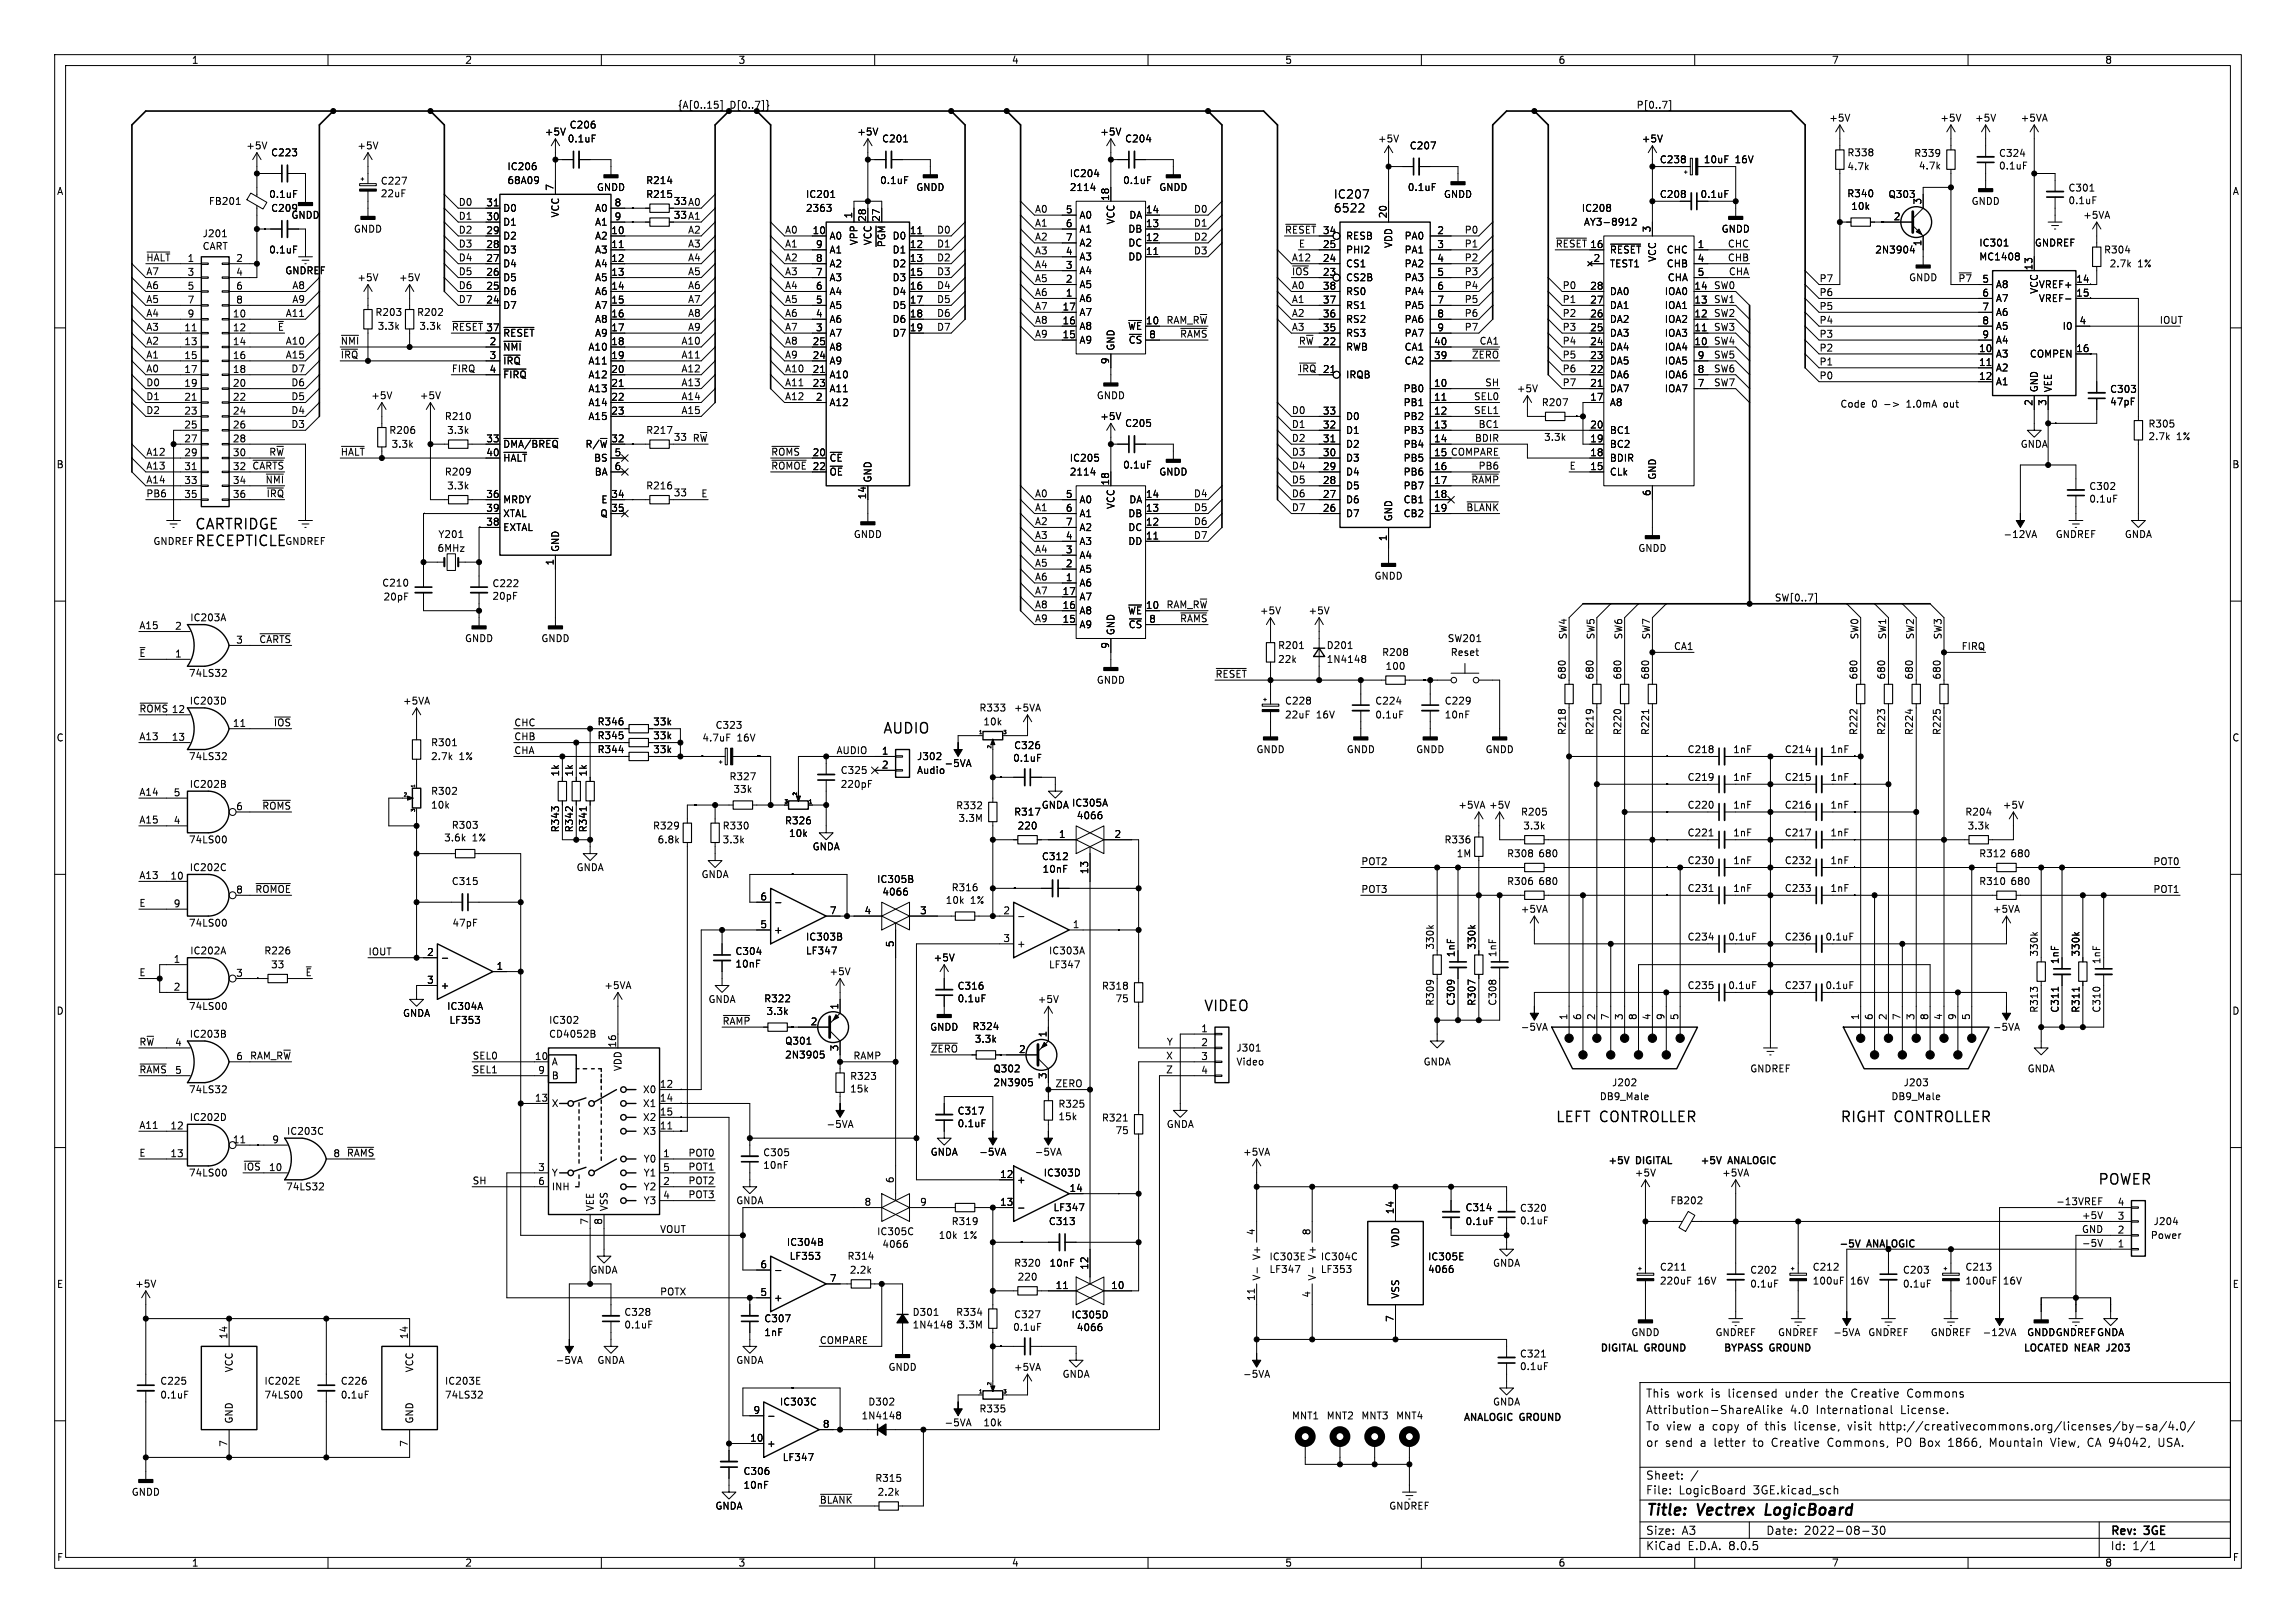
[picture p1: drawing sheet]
<svg xmlns="http://www.w3.org/2000/svg" width="420mm" height="297mm" viewBox="0 0 420 297" stroke-linecap="round" stroke-linejoin="round" font-family="sans-serif">
<defs><g id="words">
<g font-size="2.8">
<text x="301" y="277.9">Title:</text>
<text x="310.6" y="277.9">Vectrex</text>
<text x="323.8" y="277.9">LogicBoard</text>
</g>
<g font-size="2.6">
<text x="35.6" y="97">CARTRIDGE</text>
<text x="35.6" y="100.1">RECEPTICLE</text>
<text x="161.4" y="134.4">AUDIO</text>
<text x="220.1" y="185.2">VIDEO</text>
<text x="284.5" y="205.5">LEFT CONTROLLER</text>
<text x="336.5" y="205.5">RIGHT CONTROLLER</text>
<text x="383.6" y="216.9">POWER</text>
</g>
<g font-size="2.1">
<text x="243.9" y="36.6">IC207</text>
<text x="243.9" y="39.1">6522</text>
<text x="301" y="256">This</text>
<text x="306.7" y="256">work</text>
<text x="313.1" y="256">is</text>
<text x="316.3" y="256">licensed</text>
<text x="326.9" y="256">under</text>
<text x="334.5" y="256">the</text>
<text x="339.3" y="256">Creative</text>
<text x="349.7" y="256">Commons</text>
<text x="301" y="262">To view</text>
<text x="301" y="259">Attribution-ShareAlike</text>
<text x="310.8" y="262">a</text>
<text x="313.5" y="262">copy</text>
<text x="319.9" y="262">of</text>
<text x="323.4" y="262">this</text>
<text x="327.4" y="259">4.0</text>
<text x="328.9" y="262">license,</text>
<text x="332.3" y="259">International</text>
<text x="338.8" y="262">visit</text>
<text x="344.7" y="262">http://creativecommons.org/licenses/by-sa/4.0/</text>
<text x="347.9" y="259">License.</text>
<text x="301" y="265">or</text>
<text x="304.6" y="265">send</text>
<text x="311.1" y="265">a</text>
<text x="313.7" y="265">letter</text>
<text x="321" y="265">to</text>
<text x="324.6" y="265">Creative</text>
<text x="334.9" y="265">Commons,</text>
<text x="347.7" y="265">PO Box</text>
<text x="357.5" y="265">1866,</text>
<text x="365.2" y="265">Mountain</text>
<text x="376.6" y="265">View,</text>
<text x="383.4" y="265">CA 94042,</text>
<text x="396.7" y="265">USA.</text>
<text x="301" y="273.7">File:</text>
<text x="301" y="271">Sheet:</text>
<text x="307.1" y="273.7">LogicBoard</text>
<text x="320.8" y="273.7">3GE.kicad_sch</text>
<text x="301" y="281.1">Size:</text>
<text x="307.6" y="281.1">A3</text>
<text x="323" y="281.1">Date:</text>
<text x="330" y="281.1">2022-08-30</text>
<text x="386" y="281.3">Rev:</text>
<text x="392.4" y="281.3">3GE</text>
<text x="301" y="283.9">KiCad</text>
<text x="308.7" y="283.9">E.D.A.</text>
<text x="316.3" y="283.9">8.0.5</text>
<text x="386" y="283.9">Id:</text>
<text x="390.1" y="283.9">1/1</text>
</g>
<g font-size="1.8">
<text x="35" y="11.9">1</text>
<text x="85" y="11.9">2</text>
<text x="135" y="11.9">3</text>
<text x="185" y="11.9">4</text>
<text x="235" y="11.9">5</text>
<text x="285" y="11.9">6</text>
<text x="335" y="11.9">7</text>
<text x="385" y="11.9">8</text>
<text x="104.1" y="23.7">C206</text>
<text x="123.9" y="20">{A[0..15]</text>
<text x="133.5" y="20">D[0..7]}</text>
<text x="299.3" y="20">P[0..7]</text>
<text x="334.5" y="22.5">+5V</text>
<text x="354.8" y="22.5">+5V</text>
<text x="361.2" y="22.5">+5V</text>
<text x="369.5" y="22.5">+5VA</text>
<text x="45" y="27.5">+5V</text>
<text x="49.5" y="28.8">C223</text>
<text x="65.3" y="27.5">+5V</text>
<text x="99.6" y="25">+5V</text>
<text x="103.7" y="26.3">0.1uF</text>
<text x="156.7" y="25">+5V</text>
<text x="161.3" y="26.3">C201</text>
<text x="201.2" y="25">+5V</text>
<text x="205.7" y="26.3">C204</text>
<text x="252" y="26.3">+5V</text>
<text x="257.8" y="27.5">C207</text>
<text x="300.2" y="26.3">+5V</text>
<text x="337.8" y="28.8">R338</text>
<text x="350.1" y="28.9">R339</text>
<text x="365.6" y="28.9">C324</text>
<text x="10.3" y="35.9">A</text>
<text x="69.6" y="34">C227</text>
<text x="92.7" y="31.3">IC206</text>
<text x="92.7" y="33.9">68A09</text>
<text x="101.3" y="35" transform="rotate(-90 101.3 35)">7</text>
<text x="109.1" y="35.2">GNDD</text>
<text x="118.1" y="33.9">R214</text>
<text x="160.9" y="33.9">0.1uF</text>
<text x="167.5" y="35.2">GNDD</text>
<text x="195.6" y="32.6">IC204</text>
<text x="195.6" y="35.2">2114</text>
<text x="205.3" y="33.9">0.1uF</text>
<text x="212" y="35.2">GNDD</text>
<text x="257.4" y="35.2">0.1uF</text>
<text x="303.5" y="30.1">C238</text>
<text x="311.6" y="30.1">10uF</text>
<text x="317.4" y="30.1">16V</text>
<text x="337.8" y="31.3">4.7k</text>
<text x="350.9" y="31.2">4.7k</text>
<text x="365.6" y="31.2">0.1uF</text>
<text x="378.3" y="35.3">C301</text>
<text x="408.3" y="35.9">A</text>
<text x="38.1" y="37.7">FB201</text>
<text x="49.1" y="36.4">0.1uF</text>
<text x="49.5" y="39">C209</text>
<text x="53.2" y="40.2">GNDD</text>
<text x="69.6" y="36.3">22uF</text>
<text x="83.8" y="37.7">D0</text>
<text x="83.8" y="40.3">D1</text>
<text x="88.9" y="40.4">30</text>
<text x="88.9" y="37.8">31</text>
<text x="91.9" y="41.5">D1</text>
<text x="91.9" y="39">D0</text>
<text x="102.5" y="39.9" transform="rotate(-90 102.5 39.9)">VCC</text>
<text x="108.8" y="39">A0</text>
<text x="108.8" y="41.5">A1</text>
<text x="112.3" y="37.8">8</text>
<text x="112.3" y="40.4">9</text>
<text x="118.1" y="36.4">R215</text>
<text x="123.1" y="40.2">33 A1</text>
<text x="123.1" y="37.7">33 A0</text>
<text x="123.1" y="37.7">33</text>
<text x="123.1" y="40.2">33</text>
<text x="147.3" y="36.4">IC201</text>
<text x="147.3" y="39">2363</text>
<text x="156" y="40.1" transform="rotate(-90 156 40.1)">1</text>
<text x="158.5" y="40.7" transform="rotate(-90 158.5 40.7)">28</text>
<text x="161" y="40.7" transform="rotate(-90 161 40.7)">27</text>
<text x="189.2" y="41.6">A1</text>
<text x="189.2" y="39">A0</text>
<text x="194.9" y="39.1">5</text>
<text x="194.9" y="41.7">6</text>
<text x="197.4" y="40.2">A0</text>
<text x="202.9" y="36.9" transform="rotate(-90 202.9 36.9)">18</text>
<text x="204.1" y="41.2" transform="rotate(-90 204.1 41.2)">VCC</text>
<text x="206.5" y="40.2">DA</text>
<text x="209.5" y="41.7">13</text>
<text x="209.5" y="39.1">14</text>
<text x="218.3" y="41.6">D1</text>
<text x="218.3" y="39">D0</text>
<text x="253.7" y="40" transform="rotate(-90 253.7 40)">20</text>
<text x="264" y="36.4">GNDD</text>
<text x="289.2" y="39">IC208</text>
<text x="289.6" y="41.5">AY3-8912</text>
<text x="303.5" y="36.4">C208</text>
<text x="311" y="36.4">0.1uF</text>
<text x="337.8" y="36.3">R340</text>
<text x="338.5" y="38.6">10k</text>
<text x="345.3" y="36.4">Q303</text>
<text x="346.3" y="40.4">2</text>
<text x="351.5" y="37.5" transform="rotate(-90 351.5 37.5)">3</text>
<text x="360.5" y="37.7">GNDD</text>
<text x="378.3" y="37.6">0.1uF</text>
<text x="381" y="40.2">+5VA</text>
<text x="26.7" y="47.9">~{HALT} 1</text>
<text x="37" y="43.6">J201</text>
<text x="37" y="45.9">CART</text>
<text x="49.1" y="46.6">0.1uF</text>
<text x="64.6" y="42.8">GNDD</text>
<text x="83.8" y="45.4">D3</text>
<text x="83.8" y="42.8">D2</text>
<text x="83.8" y="47.9">D4</text>
<text x="88.9" y="45.5">28</text>
<text x="88.9" y="42.9">29</text>
<text x="91.9" y="46.6">D3</text>
<text x="91.9" y="44">D2</text>
<text x="108.8" y="44">A2</text>
<text x="108.8" y="46.6">A3</text>
<text x="111.7" y="42.9">10</text>
<text x="111.7" y="45.5">11</text>
<text x="125.8" y="45.4">A3</text>
<text x="125.8" y="42.8">A2</text>
<text x="125.8" y="47.9">A4</text>
<text x="143.5" y="47.9">A2</text>
<text x="143.5" y="42.8">A0</text>
<text x="143.5" y="45.4">A1</text>
<text x="148.5" y="42.9">10</text>
<text x="149.2" y="45.5">9</text>
<text x="151.6" y="44">A0</text>
<text x="151.6" y="46.6">A1</text>
<text x="157.1" y="45" transform="rotate(-90 157.1 45)">VPP</text>
<text x="159.6" y="45" transform="rotate(-90 159.6 45)">VCC</text>
<text x="162.2" y="45.3" transform="rotate(-90 162.2 45.3)">~{PGM}</text>
<text x="163.2" y="44">D0</text>
<text x="163.2" y="46.6">D1</text>
<text x="166.3" y="42.9">11</text>
<text x="166.3" y="45.5">12</text>
<text x="171.3" y="42.8">D0</text>
<text x="171.3" y="45.4">D1</text>
<text x="171.3" y="47.9">D2</text>
<text x="189.2" y="46.6">A3</text>
<text x="189.2" y="44.1">A2</text>
<text x="194.9" y="46.7">4</text>
<text x="194.9" y="44.2">7</text>
<text x="197.4" y="47.9">A3</text>
<text x="197.4" y="42.8">A1</text>
<text x="197.4" y="45.3">A2</text>
<text x="206.3" y="47.9">DD</text>
<text x="206.3" y="45.3">DC</text>
<text x="206.3" y="42.8">DB</text>
<text x="209.5" y="46.7">11</text>
<text x="209.5" y="44.2">12</text>
<text x="218.3" y="44.1">D2</text>
<text x="218.3" y="46.6">D3</text>
<text x="234.9" y="42.8">~{RESET}</text>
<text x="236.2" y="47.9">A12</text>
<text x="237.5" y="45.4">E</text>
<text x="241.9" y="45.5">25</text>
<text x="241.9" y="42.9">34</text>
<text x="246.1" y="46.6">PHI2</text>
<text x="246.1" y="44">RESB</text>
<text x="254.9" y="45.5" transform="rotate(-90 254.9 45.5)">VDD</text>
<text x="256.8" y="44">PA0</text>
<text x="256.8" y="46.6">PA1</text>
<text x="262.8" y="42.9">2</text>
<text x="262.8" y="45.5">3</text>
<text x="267.8" y="42.8">P0</text>
<text x="267.8" y="47.9">P2</text>
<text x="267.8" y="45.4">P1</text>
<text x="284.5" y="45.4">~{RESET}</text>
<text x="290.8" y="45.5">16</text>
<text x="294.4" y="46.6">~{RESET}</text>
<text x="302" y="42.6" transform="rotate(-90 302 42.6)">3</text>
<text x="304.8" y="46.6">CHC</text>
<text x="310.4" y="45.5">1</text>
<text x="314.8" y="42.8">GNDD</text>
<text x="316" y="47.9">CHB</text>
<text x="316" y="45.4">CHC</text>
<text x="342.9" y="46.6">2N3904</text>
<text x="351.5" y="45.2" transform="rotate(-90 351.5 45.2)">1</text>
<text x="362" y="45.3">IC301</text>
<text x="362" y="47.9">MC1408</text>
<text x="372.1" y="45.3">GNDREF</text>
<text x="384.8" y="46.6">R304</text>
<text x="26.7" y="53">A6</text>
<text x="26.7" y="50.5">A7</text>
<text x="34.2" y="50.5">3</text>
<text x="34.2" y="53.1">5</text>
<text x="43.1" y="48">2</text>
<text x="43.1" y="50.5">4</text>
<text x="43.1" y="53.1">6</text>
<text x="52.1" y="50.4">GNDREF</text>
<text x="53.4" y="53">A8</text>
<text x="65.3" y="51.7">+5V</text>
<text x="72.9" y="51.7">+5V</text>
<text x="83.8" y="53">D6</text>
<text x="83.8" y="50.5">D5</text>
<text x="88.9" y="53.1">25</text>
<text x="88.9" y="50.5">26</text>
<text x="88.9" y="48">27</text>
<text x="91.9" y="51.7">D5</text>
<text x="91.9" y="49.1">D4</text>
<text x="108.8" y="49.1">A4</text>
<text x="108.8" y="51.7">A5</text>
<text x="111.7" y="48">12</text>
<text x="111.7" y="50.5">13</text>
<text x="111.7" y="53.1">14</text>
<text x="125.8" y="53">A6</text>
<text x="125.8" y="50.5">A5</text>
<text x="143.5" y="53">A4</text>
<text x="143.5" y="50.5">A3</text>
<text x="149.2" y="53.1">6</text>
<text x="149.2" y="50.5">7</text>
<text x="149.2" y="48">8</text>
<text x="151.6" y="51.7">A3</text>
<text x="151.6" y="49.1">A2</text>
<text x="163.2" y="49.1">D2</text>
<text x="163.2" y="51.7">D3</text>
<text x="166.3" y="48">13</text>
<text x="166.3" y="50.5">15</text>
<text x="166.3" y="53.1">16</text>
<text x="171.3" y="50.5">D3</text>
<text x="171.3" y="53">D4</text>
<text x="189.2" y="51.7">A5</text>
<text x="189.2" y="49.2">A4</text>
<text x="194.9" y="51.8">2</text>
<text x="194.9" y="49.3">3</text>
<text x="197.4" y="52.9">A5</text>
<text x="197.4" y="50.4">A4</text>
<text x="236.2" y="53">A0</text>
<text x="236.2" y="50.5">~{IOS} 23</text>
<text x="241.9" y="48">24</text>
<text x="241.9" y="53.1">38</text>
<text x="241.9" y="50.5">23</text>
<text x="246.1" y="51.7">CS2B</text>
<text x="246.1" y="49.1">CS1</text>
<text x="256.8" y="49.1">PA2</text>
<text x="256.8" y="51.7">PA3</text>
<text x="262.8" y="48">4</text>
<text x="262.8" y="50.5">5</text>
<text x="262.8" y="53.1">6</text>
<text x="267.8" y="50.5">P3</text>
<text x="267.8" y="53">P4</text>
<text x="285.8" y="53">P0</text>
<text x="290.8" y="53.1">28</text>
<text x="291.4" y="48">2</text>
<text x="294.4" y="49.1">TEST1</text>
<text x="303.1" y="48" transform="rotate(-90 303.1 48)">VCC</text>
<text x="304.8" y="49.1">CHB</text>
<text x="305" y="51.7">CHA</text>
<text x="309.8" y="53.1">14</text>
<text x="310.4" y="48">4</text>
<text x="310.4" y="50.5">5</text>
<text x="313.4" y="53">SW0</text>
<text x="316.1" y="50.5">CHA</text>
<text x="332.7" y="51.7">P7</text>
<text x="349.1" y="51.7">GNDD</text>
<text x="358.1" y="51.7">~{P7}5</text>
<text x="362.5" y="51.8">5</text>
<text x="365" y="52.9">A8</text>
<text x="371.9" y="49.6" transform="rotate(-90 371.9 49.6)">13</text>
<text x="372.8" y="52.9">VREF+</text>
<text x="373" y="53.9" transform="rotate(-90 373 53.9)">VCC</text>
<text x="379.7" y="51.8">14</text>
<text x="385.8" y="49.1">2.7k</text>
<text x="391" y="49.1">1%</text>
<text x="26.7" y="55.5">A5</text>
<text x="26.7" y="58.1">A4</text>
<text x="34.2" y="55.6">7</text>
<text x="34.2" y="58.2">9</text>
<text x="42.5" y="58.2">10</text>
<text x="43.1" y="55.6">8</text>
<text x="52.2" y="58.1">A11</text>
<text x="53.4" y="55.5">A9</text>
<text x="68.6" y="58">R203</text>
<text x="76.2" y="58">R202</text>
<text x="83.8" y="55.5">D7</text>
<text x="88.9" y="55.6">24</text>
<text x="91.9" y="56.7">D7</text>
<text x="91.9" y="54.2">D6</text>
<text x="108.8" y="54.2">A6</text>
<text x="108.8" y="56.7">A7</text>
<text x="108.8" y="59.3">A8</text>
<text x="111.7" y="55.6">15</text>
<text x="111.7" y="58.2">16</text>
<text x="125.8" y="55.5">A7</text>
<text x="125.8" y="58.1">A8</text>
<text x="143.5" y="58.1">A6</text>
<text x="143.5" y="55.5">A5</text>
<text x="149.2" y="58.2">4</text>
<text x="149.2" y="55.6">5</text>
<text x="151.6" y="59.3">A6</text>
<text x="151.6" y="56.7">A5</text>
<text x="151.6" y="54.2">A4</text>
<text x="163.2" y="54.2">D4</text>
<text x="163.2" y="56.7">D5</text>
<text x="163.2" y="59.3">D6</text>
<text x="166.3" y="55.6">17</text>
<text x="166.3" y="58.2">18</text>
<text x="171.3" y="58.1">D6</text>
<text x="171.3" y="55.5">D5</text>
<text x="189.2" y="54.3">A6</text>
<text x="189.2" y="59.3">A8</text>
<text x="189.2" y="56.8">A7</text>
<text x="194.3" y="59.4">16</text>
<text x="194.3" y="56.9">17</text>
<text x="194.9" y="54.4">1</text>
<text x="197.4" y="55.5">A6</text>
<text x="197.4" y="58">A7</text>
<text x="209.5" y="59.4">10</text>
<text x="213.3" y="59.3">RAM_R~{W}</text>
<text x="236.2" y="55.5">A1</text>
<text x="236.2" y="58.1">A2</text>
<text x="241.9" y="58.2">36</text>
<text x="241.9" y="55.6">37</text>
<text x="246.1" y="59.3">RS2</text>
<text x="246.1" y="56.7">RS1</text>
<text x="246.1" y="54.2">RS0</text>
<text x="256.8" y="54.2">PA4</text>
<text x="256.8" y="56.7">PA5</text>
<text x="256.8" y="59.3">PA6</text>
<text x="262.8" y="55.6">7</text>
<text x="262.8" y="58.2">8</text>
<text x="267.8" y="55.5">P5</text>
<text x="267.8" y="58.1">P6</text>
<text x="285.8" y="55.5">P1</text>
<text x="285.8" y="58.1">P2</text>
<text x="290.8" y="58.2">26</text>
<text x="290.8" y="55.6">27</text>
<text x="294.4" y="59.3">DA2</text>
<text x="294.4" y="56.7">DA1</text>
<text x="294.4" y="54.2">DA0</text>
<text x="304.4" y="59.3">IOA2</text>
<text x="304.4" y="56.7">IOA1</text>
<text x="304.4" y="54.2">IOA0</text>
<text x="309.8" y="58.2">12</text>
<text x="309.8" y="55.6">13</text>
<text x="313.4" y="55.5">SW1</text>
<text x="313.4" y="58.1">SW2</text>
<text x="332.7" y="56.8">P5</text>
<text x="332.7" y="54.3">P6</text>
<text x="332.7" y="59.3">P4</text>
<text x="362.5" y="54.4">6</text>
<text x="362.5" y="56.9">7</text>
<text x="362.5" y="59.4">8</text>
<text x="365" y="55.5">A7</text>
<text x="365" y="58">A6</text>
<text x="372.8" y="55.5">VREF-</text>
<text x="379.7" y="54.4">15</text>
<text x="380.3" y="59.4">4</text>
<text x="395" y="59.3">IOUT</text>
<text x="26.7" y="60.6">A3</text>
<text x="26.7" y="63.2">A2</text>
<text x="26.7" y="65.7">A1</text>
<text x="33.6" y="60.7">11</text>
<text x="33.6" y="63.2">13</text>
<text x="33.6" y="65.8">15</text>
<text x="42.5" y="60.7">12</text>
<text x="42.5" y="63.2">14</text>
<text x="42.5" y="65.8">16</text>
<text x="50.7" y="60.6">~{E}</text>
<text x="52.2" y="63.2">A10</text>
<text x="52.2" y="65.7">A15</text>
<text x="62.2" y="63.2">~{NMI}</text>
<text x="62.2" y="65.7">~{IRQ}</text>
<text x="69" y="60.6">3.3k</text>
<text x="76.6" y="60.6">3.3k</text>
<text x="82.5" y="60.6">~{RESET}</text>
<text x="88.9" y="60.7">37</text>
<text x="89.5" y="63.2">2</text>
<text x="89.5" y="65.8">3</text>
<text x="91.9" y="64.4">~{NMI}</text>
<text x="91.9" y="61.8">~{RESET}</text>
<text x="107.5" y="64.4">A10</text>
<text x="108.8" y="61.8">A9</text>
<text x="111.7" y="60.7">17</text>
<text x="111.7" y="63.2">18</text>
<text x="111.7" y="65.8">19</text>
<text x="124.6" y="63.2">A10</text>
<text x="124.6" y="65.7">A11</text>
<text x="125.8" y="60.6">A9</text>
<text x="143.5" y="60.6">A7</text>
<text x="143.5" y="65.7">A9</text>
<text x="143.5" y="63.2">A8</text>
<text x="148.5" y="65.8">24</text>
<text x="148.5" y="63.2">25</text>
<text x="149.2" y="60.7">3</text>
<text x="151.6" y="64.4">A8</text>
<text x="151.6" y="61.8">A7</text>
<text x="163.2" y="61.8">D7</text>
<text x="166.3" y="60.7">19</text>
<text x="171.3" y="60.6">D7</text>
<text x="189.2" y="61.9">A9</text>
<text x="194.3" y="62">15</text>
<text x="197.4" y="63.1">A9</text>
<text x="197.4" y="60.6">A8</text>
<text x="204.1" y="64.3" transform="rotate(-90 204.1 64.3)">GND</text>
<text x="206.2" y="60.6">~{WE}</text>
<text x="206.4" y="63.1">~{CS}</text>
<text x="210.1" y="62">8</text>
<text x="215.8" y="61.9">~{RAMS}</text>
<text x="236.2" y="60.6">A3</text>
<text x="237.5" y="63.2">R~{W}22</text>
<text x="241.9" y="60.7">35</text>
<text x="241.9" y="63.2">22</text>
<text x="246.1" y="64.4">RWB</text>
<text x="246.1" y="61.8">RS3</text>
<text x="256.8" y="64.4">CA1</text>
<text x="256.8" y="61.8">PA7</text>
<text x="262.2" y="65.8">39</text>
<text x="262.2" y="63.2">40</text>
<text x="262.8" y="60.7">9</text>
<text x="267.8" y="60.6">P7</text>
<text x="269.2" y="65.7">~{ZERO}</text>
<text x="270.5" y="63.2">CA1</text>
<text x="285.8" y="60.6">P3</text>
<text x="285.8" y="63.2">P4</text>
<text x="285.8" y="65.7">P5</text>
<text x="290.8" y="65.8">23</text>
<text x="290.8" y="63.2">24</text>
<text x="290.8" y="60.7">25</text>
<text x="294.4" y="64.4">DA4</text>
<text x="294.4" y="61.8">DA3</text>
<text x="304.4" y="64.4">IOA4</text>
<text x="304.4" y="61.8">IOA3</text>
<text x="309.8" y="63.2">10</text>
<text x="309.8" y="60.7">11</text>
<text x="310.4" y="65.8">9</text>
<text x="313.4" y="60.6">SW3</text>
<text x="313.4" y="65.7">SW5</text>
<text x="313.4" y="63.2">SW4</text>
<text x="332.7" y="64.4">P2</text>
<text x="332.7" y="61.9">P3</text>
<text x="361.9" y="64.5">10</text>
<text x="362.5" y="62">9</text>
<text x="365" y="65.6">A3</text>
<text x="365" y="60.6">A5</text>
<text x="365" y="63.1">A4</text>
<text x="371.2" y="65.6">COMPEN</text>
<text x="377.2" y="60.6">I0</text>
<text x="379.7" y="64.5">16</text>
<text x="26.7" y="68.2">A0</text>
<text x="26.7" y="70.8">D0</text>
<text x="33.6" y="68.3">17</text>
<text x="33.6" y="70.9">19</text>
<text x="42.5" y="68.3">18</text>
<text x="42.5" y="70.9">20</text>
<text x="53.2" y="68.2">D7</text>
<text x="53.2" y="70.8">D6</text>
<text x="82.5" y="68.2">FIRQ</text>
<text x="89.5" y="68.3">4</text>
<text x="91.9" y="66.9">~{IRQ}</text>
<text x="91.9" y="69.4">~{FIRQ}</text>
<text x="107.5" y="66.9">A11</text>
<text x="107.5" y="69.4">A12</text>
<text x="107.5" y="72">A13</text>
<text x="111.7" y="68.3">20</text>
<text x="111.7" y="70.9">21</text>
<text x="124.6" y="68.2">A12</text>
<text x="124.6" y="70.8">A13</text>
<text x="143.5" y="70.8">A11</text>
<text x="143.5" y="68.2">A10</text>
<text x="148.5" y="68.3">21</text>
<text x="148.5" y="70.9">23</text>
<text x="151.6" y="69.4">A10</text>
<text x="151.6" y="72">A11</text>
<text x="151.6" y="66.9">A9</text>
<text x="202.9" y="66.7" transform="rotate(-90 202.9 66.7)">9</text>
<text x="237.5" y="68.2">~{IRQ}</text>
<text x="241.9" y="68.3">21</text>
<text x="246.1" y="69.4">IRQB</text>
<text x="256.7" y="72">PB0</text>
<text x="256.8" y="66.9">CA2</text>
<text x="262.2" y="70.9">10</text>
<text x="271.6" y="70.8">SH</text>
<text x="277.4" y="72">+5V</text>
<text x="285.8" y="68.2">P6</text>
<text x="285.8" y="70.8">P7</text>
<text x="290.8" y="70.9">21</text>
<text x="290.8" y="68.3">22</text>
<text x="294.4" y="72">DA7</text>
<text x="294.4" y="69.4">DA6</text>
<text x="294.4" y="66.9">DA5</text>
<text x="304.4" y="72">IOA7</text>
<text x="304.4" y="69.4">IOA6</text>
<text x="304.4" y="66.9">IOA5</text>
<text x="310.4" y="70.9">7</text>
<text x="310.4" y="68.3">8</text>
<text x="313.4" y="70.8">SW7</text>
<text x="313.4" y="68.2">SW6</text>
<text x="332.7" y="69.5">P0</text>
<text x="332.7" y="67">P1</text>
<text x="361.9" y="67.1">11</text>
<text x="361.9" y="69.6">12</text>
<text x="365" y="68.2">A2</text>
<text x="365" y="70.7">A1</text>
<text x="373" y="71.9" transform="rotate(-90 373 71.9)">GND</text>
<text x="375.5" y="71.9" transform="rotate(-90 375.5 71.9)">VEE</text>
<text x="26.7" y="75.9">D2</text>
<text x="26.7" y="73.3">D1</text>
<text x="33.6" y="73.4">21</text>
<text x="33.6" y="75.9">23</text>
<text x="42.5" y="73.4">22</text>
<text x="42.5" y="75.9">24</text>
<text x="53.2" y="73.3">D5</text>
<text x="53.2" y="75.9">D4</text>
<text x="67.8" y="73.3">+5V</text>
<text x="76.7" y="73.3">+5V</text>
<text x="81.3" y="77.1">R210</text>
<text x="107.5" y="74.5">A14</text>
<text x="107.5" y="77.1">A15</text>
<text x="111.7" y="73.4">22</text>
<text x="111.7" y="75.9">23</text>
<text x="124.6" y="73.3">A14</text>
<text x="124.6" y="75.9">A15</text>
<text x="143.5" y="73.3">A12</text>
<text x="149.2" y="73.4">2</text>
<text x="151.6" y="74.5">A12</text>
<text x="200.5" y="73.3">GNDD</text>
<text x="201.2" y="77.1">+5V</text>
<text x="236.2" y="75.9">D0</text>
<text x="241.9" y="75.9">33</text>
<text x="246.1" y="77.1">D0</text>
<text x="256.7" y="74.5">PB1</text>
<text x="256.7" y="77.1">PB2</text>
<text x="262.2" y="73.4">11</text>
<text x="262.2" y="75.9">12</text>
<text x="269.5" y="73.3">SEL0</text>
<text x="269.5" y="75.9">SEL1</text>
<text x="281.9" y="74.5">R207</text>
<text x="290.8" y="73.4">17</text>
<text x="294.4" y="74.5">A8</text>
<text x="336.5" y="74.7">Code</text>
<text x="342.4" y="74.7">0</text>
<text x="349.1" y="74.7">1.0mA</text>
<text x="356" y="74.7">out</text>
<text x="371.9" y="74.4" transform="rotate(-90 371.9 74.4)">2</text>
<text x="374.4" y="74.4" transform="rotate(-90 374.4 74.4)">3</text>
<text x="385.9" y="72.1">C303</text>
<text x="385.9" y="74.4">47pF</text>
<text x="26.7" y="83.5">A12</text>
<text x="33.6" y="78.5">25</text>
<text x="33.6" y="81">27</text>
<text x="33.6" y="83.6">29</text>
<text x="42.5" y="78.5">26</text>
<text x="42.5" y="81">28</text>
<text x="42.5" y="83.6">30</text>
<text x="49.1" y="83.5">R~{W}</text>
<text x="53.2" y="78.4">D3</text>
<text x="62.2" y="83.5">~{HALT}</text>
<text x="71.1" y="79.6">R206</text>
<text x="71.5" y="82.1">3.3k</text>
<text x="81.7" y="79.6">3.3k</text>
<text x="88.9" y="81">33</text>
<text x="88.9" y="83.6">40</text>
<text x="91.9" y="82.1">~{DMA/BREQ}</text>
<text x="107" y="82.1">R/~{W}</text>
<text x="111.7" y="81">32</text>
<text x="112.3" y="83.6">5</text>
<text x="118.1" y="79.6">R217</text>
<text x="123.1" y="80.9">33</text>
<text x="126.6" y="80.9">R~{W}</text>
<text x="141" y="83.5">~{ROMS}20</text>
<text x="148.5" y="83.6">20</text>
<text x="205.7" y="78.3">C205</text>
<text x="236.2" y="78.4">D1</text>
<text x="236.2" y="80.9">D2</text>
<text x="236.2" y="83.5">D3</text>
<text x="241.9" y="83.6">30</text>
<text x="241.9" y="81">31</text>
<text x="241.9" y="78.5">32</text>
<text x="246.1" y="82.1">D2</text>
<text x="246.1" y="79.6">D1</text>
<text x="256.7" y="79.6">PB3</text>
<text x="256.7" y="82.1">PB4</text>
<text x="262.2" y="78.5">13</text>
<text x="262.2" y="81">14</text>
<text x="262.2" y="83.6">15 COMPARE</text>
<text x="262.2" y="83.6">15</text>
<text x="269.7" y="80.9">BDIR</text>
<text x="270.4" y="78.4">BC1</text>
<text x="282.4" y="80.9">3.3k</text>
<text x="290.8" y="83.6">18</text>
<text x="290.8" y="81">19</text>
<text x="290.8" y="78.5">20</text>
<text x="294.4" y="82.1">BC2</text>
<text x="294.4" y="79.6">BC1</text>
<text x="369.5" y="82.1">GNDA</text>
<text x="392.9" y="78.4">R305</text>
<text x="392.9" y="80.7">2.7k</text>
<text x="398.1" y="80.7">1%</text>
<text x="10.3" y="85.9">B</text>
<text x="26.7" y="88.6">A14</text>
<text x="26.7" y="86">A13</text>
<text x="33.6" y="86.1">31</text>
<text x="33.6" y="88.6">33</text>
<text x="42.5" y="86.1">32</text>
<text x="42.5" y="88.6">34</text>
<text x="46.1" y="86">~{CARTS}</text>
<text x="48.5" y="88.6">~{NMI}</text>
<text x="81.3" y="87.2">R209</text>
<text x="81.7" y="89.8">3.3k</text>
<text x="91.9" y="84.7">~{HALT}</text>
<text x="108.6" y="84.7">BS</text>
<text x="108.7" y="87.2">BA</text>
<text x="112.3" y="86.1">6</text>
<text x="118.1" y="89.8">R216</text>
<text x="141" y="86">~{ROMOE}</text>
<text x="148.5" y="86.1">22</text>
<text x="151.6" y="84.7">~{CE}</text>
<text x="151.6" y="87.2">~{OE}</text>
<text x="159.6" y="88.4" transform="rotate(-90 159.6 88.4)">GND</text>
<text x="195.6" y="84.7">IC205</text>
<text x="195.6" y="87.2">2114</text>
<text x="202.9" y="88.9" transform="rotate(-90 202.9 88.9)">18</text>
<text x="205.3" y="86">0.1uF</text>
<text x="212" y="87.2">GNDD</text>
<text x="236.2" y="88.6">D5</text>
<text x="236.2" y="86">D4</text>
<text x="241.9" y="88.6">28</text>
<text x="241.9" y="86.1">29</text>
<text x="246.1" y="89.8">D5</text>
<text x="246.1" y="87.2">D4</text>
<text x="246.1" y="84.7">D3</text>
<text x="256.7" y="84.7">PB5</text>
<text x="256.7" y="87.2">PB6</text>
<text x="256.7" y="89.8">PB7</text>
<text x="262.2" y="86.1">16</text>
<text x="262.2" y="88.6">17</text>
<text x="269" y="88.6">~{RAMP}</text>
<text x="270.4" y="86">PB6</text>
<text x="287" y="86">E</text>
<text x="290.8" y="86.1">15</text>
<text x="294.4" y="87.2">CLk</text>
<text x="294.4" y="84.7">BDIR</text>
<text x="303.1" y="87.9" transform="rotate(-90 303.1 87.9)">GND</text>
<text x="382.1" y="89.9">C302</text>
<text x="408.2" y="85.9">B</text>
<text x="26.7" y="91.1">PB6</text>
<text x="33.6" y="91.2">35</text>
<text x="42.5" y="91.2">36</text>
<text x="48.7" y="91.1">~{IRQ}</text>
<text x="88.9" y="91.2">36</text>
<text x="88.9" y="93.7">39</text>
<text x="91.9" y="92.3">MRDY</text>
<text x="91.9" y="94.8">XTAL</text>
<text x="109.7" y="94.8">Q</text>
<text x="109.9" y="92.3">E</text>
<text x="111.7" y="91.2">34</text>
<text x="111.7" y="93.7">35</text>
<text x="123.1" y="91">33</text>
<text x="128.2" y="91.1">E</text>
<text x="158.5" y="91.5" transform="rotate(-90 158.5 91.5)">14</text>
<text x="189.2" y="91.1">A0</text>
<text x="189.2" y="93.6">A1</text>
<text x="194.9" y="91.2">5</text>
<text x="194.9" y="93.7">6</text>
<text x="197.4" y="92.3">A0</text>
<text x="197.4" y="94.8">A1</text>
<text x="204.1" y="93.2" transform="rotate(-90 204.1 93.2)">VCC</text>
<text x="206.3" y="94.8">DB</text>
<text x="206.5" y="92.3">DA</text>
<text x="209.5" y="93.7">13</text>
<text x="209.5" y="91.2">14</text>
<text x="218.3" y="91.1">D4</text>
<text x="218.3" y="93.6">D5</text>
<text x="236.2" y="91.1">D6</text>
<text x="236.2" y="93.6">D7</text>
<text x="241.9" y="93.7">26</text>
<text x="241.9" y="91.2">27</text>
<text x="246.1" y="94.8">D7</text>
<text x="246.1" y="92.3">D6</text>
<text x="254.9" y="95.5" transform="rotate(-90 254.9 95.5)">GND</text>
<text x="256.7" y="92.3">CB1</text>
<text x="256.7" y="94.8">CB2</text>
<text x="262.2" y="91.2">18</text>
<text x="262.2" y="93.7">19</text>
<text x="268.1" y="93.6">~{BLANK}</text>
<text x="302" y="90.9" transform="rotate(-90 302 90.9)">6</text>
<text x="382.1" y="92.2">0.1uF</text>
<text x="28" y="99.9">GNDREF</text>
<text x="52.1" y="99.9">GNDREF</text>
<text x="79.9" y="101.2">6MHz</text>
<text x="80.1" y="98.7">Y201</text>
<text x="88.9" y="96.3">38</text>
<text x="91.9" y="97.4">EXTAL</text>
<text x="102.5" y="101.1" transform="rotate(-90 102.5 101.1)">GND</text>
<text x="156.1" y="98.7">GNDD</text>
<text x="189.2" y="101.3">A4</text>
<text x="189.2" y="96.2">A2</text>
<text x="189.2" y="98.7">A3</text>
<text x="194.9" y="101.3">3</text>
<text x="194.9" y="98.8">4</text>
<text x="194.9" y="96.3">7</text>
<text x="197.4" y="99.9">A3</text>
<text x="197.4" y="97.4">A2</text>
<text x="206.3" y="99.9">DD</text>
<text x="206.3" y="97.4">DC</text>
<text x="209.5" y="98.8">11</text>
<text x="209.5" y="96.3">12</text>
<text x="218.3" y="98.7">D7</text>
<text x="218.3" y="96.2">D6</text>
<text x="253.7" y="99.1" transform="rotate(-90 253.7 99.1)">1</text>
<text x="299.6" y="101.2">GNDD</text>
<text x="366.4" y="98.7">-12VA</text>
<text x="375.9" y="98.7">GNDREF</text>
<text x="388.6" y="98.7">GNDA</text>
<text x="69.8" y="107.5">C210</text>
<text x="90" y="107.6">C222</text>
<text x="101.3" y="103.6" transform="rotate(-90 101.3 103.6)">1</text>
<text x="189.2" y="103.8">A5</text>
<text x="189.2" y="106.3">A6</text>
<text x="194.9" y="106.4">1</text>
<text x="194.9" y="103.9">2</text>
<text x="197.4" y="107.5">A6</text>
<text x="197.4" y="105">A5</text>
<text x="197.4" y="102.5">A4</text>
<text x="251.3" y="106.3">GNDD</text>
<text x="34.7" y="113.9">IC203A</text>
<text x="70.1" y="110.1">20pF</text>
<text x="90" y="110">20pF</text>
<text x="189.2" y="114">A9</text>
<text x="189.2" y="111.4">A8</text>
<text x="189.2" y="108.9">A7</text>
<text x="194.3" y="111.5">16</text>
<text x="194.3" y="109">17</text>
<text x="197.4" y="112.6">A8</text>
<text x="197.4" y="110.1">A7</text>
<text x="206.2" y="112.6">~{WE}</text>
<text x="209.5" y="111.5">10</text>
<text x="213.3" y="111.4">RAM_R~{W}</text>
<text x="215.8" y="114">~{RAMS}</text>
<text x="230.4" y="112.6">+5V</text>
<text x="239.3" y="112.6">+5V</text>
<text x="324.6" y="110.1">SW[0..7]</text>
<text x="25.4" y="115.2">A15</text>
<text x="31.9" y="115.3">2</text>
<text x="43.1" y="117.9">3</text>
<text x="47.3" y="117.8">~{CARTS}</text>
<text x="85" y="117.7">GNDD</text>
<text x="98.9" y="117.7">GNDD</text>
<text x="194.3" y="114">15</text>
<text x="197.4" y="115.2">A9</text>
<text x="202.9" y="118.8" transform="rotate(-90 202.9 118.8)">9</text>
<text x="204.1" y="116.3" transform="rotate(-90 204.1 116.3)">GND</text>
<text x="206.4" y="115.2">~{CS}</text>
<text x="210.1" y="114">8</text>
<text x="233.7" y="119">R201</text>
<text x="242.6" y="119">D201</text>
<text x="264.7" y="117.7">SW201</text>
<text x="286.7" y="117.1" transform="rotate(-90 286.7 117.1)">SW4</text>
<text x="291.7" y="117.1" transform="rotate(-90 291.7 117.1)">SW5</text>
<text x="296.8" y="117.1" transform="rotate(-90 296.8 117.1)">SW6</text>
<text x="301.9" y="117.1" transform="rotate(-90 301.9 117.1)">SW7</text>
<text x="306.1" y="119">CA1</text>
<text x="340" y="117.1" transform="rotate(-90 340 117.1)">SW0</text>
<text x="345.1" y="117.1" transform="rotate(-90 345.1 117.1)">SW1</text>
<text x="350.2" y="117.1" transform="rotate(-90 350.2 117.1)">SW2</text>
<text x="355.2" y="117.1" transform="rotate(-90 355.2 117.1)">SW3</text>
<text x="358.7" y="119">FIRQ</text>
<text x="25.4" y="120.3">~{E}</text>
<text x="31.9" y="120.4">1</text>
<text x="34.5" y="124.1">74LS32</text>
<text x="200.5" y="125.3">GNDD</text>
<text x="222.2" y="124.1">~{RESET}</text>
<text x="233.7" y="121.5">22k</text>
<text x="242.6" y="121.5">1N4148</text>
<text x="252.7" y="120.2">R208</text>
<text x="253.4" y="122.8">100</text>
<text x="265.3" y="120.2">Reset</text>
<text x="286.6" y="124.5" transform="rotate(-90 286.6 124.5)">680</text>
<text x="291.7" y="124.5" transform="rotate(-90 291.7 124.5)">680</text>
<text x="296.8" y="124.5" transform="rotate(-90 296.8 124.5)">680</text>
<text x="301.9" y="124.5" transform="rotate(-90 301.9 124.5)">680</text>
<text x="340" y="124.5" transform="rotate(-90 340 124.5)">680</text>
<text x="345" y="124.5" transform="rotate(-90 345 124.5)">680</text>
<text x="350.1" y="124.5" transform="rotate(-90 350.1 124.5)">680</text>
<text x="355.2" y="124.5" transform="rotate(-90 355.2 124.5)">680</text>
<text x="25.4" y="130.5">~{ROMS}</text>
<text x="31.3" y="130.6">12</text>
<text x="34.6" y="129.1">IC203D</text>
<text x="73.6" y="129.1">+5VA</text>
<text x="179.1" y="130.4">R333</text>
<text x="185.4" y="130.4">+5VA</text>
<text x="235" y="129.1">C228</text>
<text x="235" y="131.7">22uF</text>
<text x="240.8" y="131.7">16V</text>
<text x="251.5" y="129.1">C224</text>
<text x="251.5" y="131.7">0.1uF</text>
<text x="264.2" y="129.1">C229</text>
<text x="264.2" y="131.7">10nF</text>
<text x="10.3" y="135.9">C</text>
<text x="25.4" y="135.5">A13</text>
<text x="31.3" y="135.6">13</text>
<text x="42.5" y="133.1">11</text>
<text x="50" y="133">~{IOS}</text>
<text x="78.7" y="136.8">R301</text>
<text x="94" y="135.5">CHB</text>
<text x="94" y="133">CHC</text>
<text x="109.2" y="132.9">R346</text>
<text x="109.2" y="135.5">R345</text>
<text x="119.4" y="132.9">33k</text>
<text x="119.4" y="135.5">33k</text>
<text x="128.4" y="135.9">4.7uF</text>
<text x="130.8" y="133.6">C323</text>
<text x="134.8" y="135.9">16V</text>
<text x="179.8" y="132.9">10k</text>
<text x="185.4" y="137.3">C326</text>
<text x="286.6" y="134.6" transform="rotate(-90 286.6 134.6)">R218</text>
<text x="291.7" y="134.6" transform="rotate(-90 291.7 134.6)">R219</text>
<text x="296.8" y="134.6" transform="rotate(-90 296.8 134.6)">R220</text>
<text x="301.9" y="134.6" transform="rotate(-90 301.9 134.6)">R221</text>
<text x="340" y="134.6" transform="rotate(-90 340 134.6)">R222</text>
<text x="345" y="134.6" transform="rotate(-90 345 134.6)">R223</text>
<text x="350.1" y="134.6" transform="rotate(-90 350.1 134.6)">R224</text>
<text x="355.2" y="134.6" transform="rotate(-90 355.2 134.6)">R225</text>
<text x="408.2" y="135.9">C</text>
<text x="34.5" y="139.3">74LS32</text>
<text x="78.7" y="139.3">2.7k</text>
<text x="84" y="139.3">1%</text>
<text x="94" y="138.1">CHA</text>
<text x="102.5" y="142.2" transform="rotate(-90 102.5 142.2)">1k</text>
<text x="105" y="142.2" transform="rotate(-90 105 142.2)">1k</text>
<text x="107.5" y="142.2" transform="rotate(-90 107.5 142.2)">1k</text>
<text x="109.2" y="138">R344</text>
<text x="119.4" y="138">33k</text>
<text x="133.3" y="143">R327</text>
<text x="152.9" y="138.1">AUDIO</text>
<text x="153.7" y="141.8">C325</text>
<text x="161.2" y="138.2">1</text>
<text x="161.2" y="140.7">2</text>
<text x="167.6" y="139.3">J302</text>
<text x="167.6" y="141.8">Audio</text>
<text x="172.7" y="140.6">-5VA</text>
<text x="185.2" y="139.6">0.1uF</text>
<text x="229.7" y="138">GNDD</text>
<text x="246.2" y="138">GNDD</text>
<text x="258.9" y="138">GNDD</text>
<text x="271.6" y="138">GNDD</text>
<text x="308.6" y="143.1">C219</text>
<text x="308.6" y="138">C218</text>
<text x="316.9" y="143.1">1nF</text>
<text x="316.9" y="138">1nF</text>
<text x="326.4" y="143.1">C215</text>
<text x="326.4" y="138">C214</text>
<text x="334.7" y="143.1">1nF</text>
<text x="334.7" y="138">1nF</text>
<text x="25.4" y="145.7">A14</text>
<text x="31.7" y="145.8">5</text>
<text x="34.6" y="144.4">IC202B</text>
<text x="43.1" y="148.3">6</text>
<text x="47.9" y="148.2">~{ROMS}</text>
<text x="78.7" y="145.6">R302</text>
<text x="78.7" y="148.2">10k</text>
<text x="134.1" y="145.3">33k</text>
<text x="153.7" y="144.4">220pF</text>
<text x="174.8" y="148.3">R332</text>
<text x="185.4" y="149.5">R317</text>
<text x="190.5" y="148.2">GNDA IC305A</text>
<text x="266.7" y="148.2">+5VA</text>
<text x="272.3" y="148.2">+5V</text>
<text x="278.1" y="149.5">R205</text>
<text x="308.6" y="148.2">C220</text>
<text x="316.9" y="148.2">1nF</text>
<text x="326.4" y="148.2">C216</text>
<text x="334.7" y="148.2">1nF</text>
<text x="359.4" y="149.5">R204</text>
<text x="366.3" y="148.2">+5V</text>
<text x="25.4" y="150.8">A15</text>
<text x="31.7" y="150.9">4</text>
<text x="34.5" y="154.5">74LS00</text>
<text x="81.1" y="154.2">3.6k</text>
<text x="82.5" y="151.9">R303</text>
<text x="86.4" y="154.2">1%</text>
<text x="102.5" y="152.4" transform="rotate(-90 102.5 152.4)">R343</text>
<text x="105" y="152.4" transform="rotate(-90 105 152.4)">R342</text>
<text x="107.5" y="152.4" transform="rotate(-90 107.5 152.4)">R341</text>
<text x="119.3" y="152">R329</text>
<text x="120.2" y="154.5">6.8k</text>
<text x="132.1" y="152">R330</text>
<text x="132.1" y="154.5">3.3k</text>
<text x="143.5" y="151.1">R326</text>
<text x="144.2" y="153.4">10k</text>
<text x="148.5" y="155.8">GNDA</text>
<text x="175.2" y="150.6">3.3M</text>
<text x="186" y="152">220</text>
<text x="193.6" y="153.4">1</text>
<text x="196.9" y="150.1">4066</text>
<text x="203.8" y="153.4">2</text>
<text x="264.1" y="154.5">R336</text>
<text x="278.5" y="152">3.3k</text>
<text x="308.6" y="153.3">C221</text>
<text x="316.9" y="153.3">1nF</text>
<text x="326.4" y="153.3">C217</text>
<text x="334.7" y="153.3">1nF</text>
<text x="359.8" y="152">3.3k</text>
<text x="25.4" y="160.9">A13</text>
<text x="31.1" y="161">10</text>
<text x="34.6" y="159.6">IC202C</text>
<text x="105.4" y="159.6">GNDA</text>
<text x="128.2" y="160.9">GNDA</text>
<text x="160.3" y="161.8">IC305B</text>
<text x="190.5" y="157.6">C312</text>
<text x="190.6" y="159.9">10nF</text>
<text x="199.1" y="160.1" transform="rotate(-90 199.1 160.1)">13</text>
<text x="248.9" y="158.4">POT2</text>
<text x="266.4" y="157.1">1M</text>
<text x="275.6" y="157.1">R308</text>
<text x="281.3" y="157.1">680</text>
<text x="308.6" y="158.3">C230</text>
<text x="316.9" y="158.3">1nF</text>
<text x="326.4" y="158.3">C232</text>
<text x="334.7" y="158.3">1nF</text>
<text x="361.9" y="157.1">R312</text>
<text x="367.7" y="157.1">680</text>
<text x="393.8" y="158.4">POT0</text>
<text x="25.4" y="166">E</text>
<text x="31.7" y="166.1">9</text>
<text x="43.1" y="163.6">8</text>
<text x="46.6" y="163.5">~{ROMOE}</text>
<text x="82.5" y="162.2">C315</text>
<text x="139" y="164.8">6</text>
<text x="151.7" y="167.4">7</text>
<text x="158" y="167.4">4</text>
<text x="161.3" y="164.1">4066</text>
<text x="168.2" y="167.4">3</text>
<text x="172.9" y="165.6">10k</text>
<text x="174" y="163.3">R316</text>
<text x="177.5" y="165.6">1%</text>
<text x="183.4" y="167.4">2</text>
<text x="248.9" y="163.5">POT3</text>
<text x="275.6" y="162.2">R306</text>
<text x="278.1" y="167.2">+5VA</text>
<text x="281.3" y="162.2">680</text>
<text x="308.6" y="163.4">C231</text>
<text x="316.9" y="163.4">1nF</text>
<text x="326.4" y="163.4">C233</text>
<text x="334.7" y="163.4">1nF</text>
<text x="361.9" y="162.2">R310</text>
<text x="364.4" y="167.2">+5VA</text>
<text x="367.7" y="162.2">680</text>
<text x="393.8" y="163.5">POT1</text>
<text x="34.5" y="169.8">74LS00</text>
<text x="82.7" y="169.8">47pF</text>
<text x="139" y="169.9">5</text>
<text x="141.5" y="171">+</text>
<text x="147.3" y="172.3">IC303B</text>
<text x="163.6" y="173.4" transform="rotate(-90 163.6 173.4)">5</text>
<text x="183.4" y="172.5">3</text>
<text x="185.9" y="173.6">+</text>
<text x="196.1" y="169.9">1</text>
<text x="262.5" y="173.9" transform="rotate(-90 262.5 173.9)">330k</text>
<text x="270.1" y="173.9" transform="rotate(-90 270.1 173.9)">330k</text>
<text x="308.6" y="172.3">C234</text>
<text x="316" y="172.3">0.1uF</text>
<text x="326.4" y="172.3">C236</text>
<text x="333.8" y="172.3">0.1uF</text>
<text x="25.4" y="178.7">E</text>
<text x="31.7" y="176.3">1</text>
<text x="34.7" y="174.9">IC202A</text>
<text x="43.1" y="178.8">3</text>
<text x="48.2" y="174.9">R226</text>
<text x="49.5" y="177.4">33</text>
<text x="55.8" y="178.7">~{E}</text>
<text x="67.3" y="174.9">IOUT</text>
<text x="78" y="175">2</text>
<text x="90.7" y="177.5">1</text>
<text x="134.4" y="175">C304</text>
<text x="134.4" y="177.3">10nF</text>
<text x="147.3" y="174.9">LF347</text>
<text x="151.6" y="178.7">+5V</text>
<text x="170.7" y="176.1">+5V</text>
<text x="191.8" y="174.9">IC303A</text>
<text x="191.8" y="177.4">LF347</text>
<text x="266.3" y="175.3" transform="rotate(-90 266.3 175.3)">1nF</text>
<text x="273.9" y="175.3" transform="rotate(-90 273.9 175.3)">1nF</text>
<text x="373" y="175.2" transform="rotate(-90 373 175.2)">330k</text>
<text x="376.8" y="176.5" transform="rotate(-90 376.8 176.5)">1nF</text>
<text x="380.6" y="175.2" transform="rotate(-90 380.6 175.2)">330k</text>
<text x="384.4" y="176.5" transform="rotate(-90 384.4 176.5)">1nF</text>
<text x="10.3" y="185.9">D</text>
<text x="31.7" y="181.4">2</text>
<text x="34.5" y="185">74LS00</text>
<text x="78" y="180.1">3</text>
<text x="80.5" y="181.2">+</text>
<text x="81.7" y="185">IC304A</text>
<text x="110.4" y="181.2">+5VA</text>
<text x="129.5" y="183.7">GNDA</text>
<text x="139.7" y="183.6">R322</text>
<text x="140.1" y="185.9">3.3k</text>
<text x="153.4" y="184.9" transform="rotate(-90 153.4 184.9)">1</text>
<text x="175.1" y="181.3">C316</text>
<text x="175.1" y="183.6">0.1uF</text>
<text x="189.7" y="183.7">+5V</text>
<text x="201.5" y="181.3">R318</text>
<text x="203.9" y="183.6">75</text>
<text x="262.5" y="184.2" transform="rotate(-90 262.5 184.2)">R309</text>
<text x="266.3" y="184.1" transform="rotate(-90 266.3 184.1)">C309</text>
<text x="270.1" y="184.2" transform="rotate(-90 270.1 184.2)">R307</text>
<text x="273.9" y="184.1" transform="rotate(-90 273.9 184.1)">C308</text>
<text x="308.6" y="181.2">C235</text>
<text x="316" y="181.2">0.1uF</text>
<text x="326.4" y="181.2">C237</text>
<text x="333.8" y="181.2">0.1uF</text>
<text x="373" y="185.4" transform="rotate(-90 373 185.4)">R313</text>
<text x="376.8" y="185.4" transform="rotate(-90 376.8 185.4)">C311</text>
<text x="380.6" y="185.4" transform="rotate(-90 380.6 185.4)">R311</text>
<text x="384.4" y="185.4" transform="rotate(-90 384.4 185.4)">C310</text>
<text x="408.2" y="185.9">D</text>
<text x="25.4" y="191.4">R~{W}</text>
<text x="31.9" y="191.5">4</text>
<text x="34.6" y="190.1">IC203B</text>
<text x="73.6" y="186.3">GNDA</text>
<text x="82.1" y="187.6">LF353</text>
<text x="100.3" y="187.6">IC302</text>
<text x="100.3" y="190.1">CD4052B</text>
<text x="112.8" y="191.8" transform="rotate(-90 112.8 191.8)">16</text>
<text x="132.1" y="187.6">~{RAMP}</text>
<text x="143.5" y="191.4">Q301</text>
<text x="148.2" y="187.7">2</text>
<text x="170" y="188.8">GNDD</text>
<text x="177.8" y="188.7">R324</text>
<text x="178.2" y="191">3.3k</text>
<text x="191.5" y="189.9" transform="rotate(-90 191.5 189.9)">1</text>
<text x="213.3" y="191.4">Y</text>
<text x="219.6" y="189">1</text>
<text x="219.6" y="191.5">2</text>
<text x="278.1" y="188.8">-5VA</text>
<text x="286.8" y="186.8" transform="rotate(-90 286.8 186.8)">1</text>
<text x="289.3" y="186.8" transform="rotate(-90 289.3 186.8)">6</text>
<text x="291.8" y="186.8" transform="rotate(-90 291.8 186.8)">2</text>
<text x="294.4" y="186.8" transform="rotate(-90 294.4 186.8)">7</text>
<text x="296.9" y="186.8" transform="rotate(-90 296.9 186.8)">3</text>
<text x="299.5" y="186.8" transform="rotate(-90 299.5 186.8)">8</text>
<text x="302" y="186.8" transform="rotate(-90 302 186.8)">4</text>
<text x="304.5" y="186.8" transform="rotate(-90 304.5 186.8)">9</text>
<text x="307.1" y="186.8" transform="rotate(-90 307.1 186.8)">5</text>
<text x="340.1" y="186.8" transform="rotate(-90 340.1 186.8)">1</text>
<text x="342.6" y="186.8" transform="rotate(-90 342.6 186.8)">6</text>
<text x="345.2" y="186.8" transform="rotate(-90 345.2 186.8)">2</text>
<text x="347.7" y="186.8" transform="rotate(-90 347.7 186.8)">7</text>
<text x="350.3" y="186.8" transform="rotate(-90 350.3 186.8)">3</text>
<text x="352.8" y="186.8" transform="rotate(-90 352.8 186.8)">8</text>
<text x="355.3" y="186.8" transform="rotate(-90 355.3 186.8)">4</text>
<text x="357.9" y="186.8" transform="rotate(-90 357.9 186.8)">9</text>
<text x="360.4" y="186.8" transform="rotate(-90 360.4 186.8)">5</text>
<text x="364.4" y="188.8">-5VA</text>
<text x="25.4" y="196.5">~{RAMS}5</text>
<text x="43.1" y="194.1">6</text>
<text x="45.6" y="194">RAM_R~{W}</text>
<text x="86.4" y="196.5">SEL1</text>
<text x="86.4" y="194">SEL0</text>
<text x="97.7" y="194.1">10</text>
<text x="98.4" y="196.6">9</text>
<text x="100.8" y="195.2">A</text>
<text x="100.8" y="197.7">B</text>
<text x="113.9" y="196.1" transform="rotate(-90 113.9 196.1)">VDD</text>
<text x="143.5" y="193.9">2N3905</text>
<text x="153.4" y="192.5" transform="rotate(-90 153.4 192.5)">3</text>
<text x="155.4" y="197.8">R323</text>
<text x="156" y="194">RAMP</text>
<text x="170.2" y="192.7">~{ZERO}</text>
<text x="181.6" y="196.4">Q302</text>
<text x="186.3" y="192.8">2</text>
<text x="191.5" y="197.6" transform="rotate(-90 191.5 197.6)">3</text>
<text x="213.2" y="194">X</text>
<text x="213.2" y="196.5">Z</text>
<text x="219.6" y="194.1">3</text>
<text x="219.6" y="196.6">4</text>
<text x="226.1" y="192.6">J301</text>
<text x="226.1" y="195.2">Video</text>
<text x="260.3" y="195.2">GNDA</text>
<text x="320.1" y="196.4">GNDREF</text>
<text x="370.8" y="196.4">GNDA</text>
<text x="34.5" y="200.3">74LS32</text>
<text x="97.7" y="201.7">13</text>
<text x="100.8" y="202.8">X</text>
<text x="117.5" y="200.3">X0</text>
<text x="117.5" y="202.8">X1</text>
<text x="120.6" y="199.1">12</text>
<text x="120.6" y="201.7">14</text>
<text x="155.4" y="200.1">15k</text>
<text x="181.6" y="199">2N3905</text>
<text x="193" y="199">ZERO</text>
<text x="193.5" y="202.9">R325</text>
<text x="292.5" y="201.5">DB9_Male</text>
<text x="294.8" y="199">J202</text>
<text x="345.9" y="201.5">DB9_Male</text>
<text x="348.1" y="199">J203</text>
<text x="25.4" y="206.7">A11</text>
<text x="31.1" y="206.8">12</text>
<text x="34.6" y="205.3">IC202D</text>
<text x="42.5" y="209.3">11</text>
<text x="49.7" y="209.3">9</text>
<text x="52.4" y="207.9">IC203C</text>
<text x="117.5" y="207.9">X3</text>
<text x="117.5" y="205.3">X2</text>
<text x="120.6" y="206.8">11</text>
<text x="120.6" y="204.2">15</text>
<text x="151.1" y="206.6">-5VA</text>
<text x="175.1" y="204.2">C317</text>
<text x="175.1" y="206.5">0.1uF</text>
<text x="193.5" y="205.2">15k</text>
<text x="201.5" y="205.4">R321</text>
<text x="203.9" y="207.7">75</text>
<text x="213.3" y="206.6">GNDA</text>
<text x="25.4" y="211.7">E</text>
<text x="31.1" y="211.8">13</text>
<text x="34.5" y="215.5">74LS00</text>
<text x="44.4" y="214.3">~{IOS}10</text>
<text x="60.9" y="211.8">8</text>
<text x="63.4" y="211.7">~{RAMS}</text>
<text x="98.4" y="214.4">3</text>
<text x="100.8" y="215.5">Y</text>
<text x="117.6" y="213">Y0</text>
<text x="117.6" y="215.5">Y1</text>
<text x="121.2" y="211.8">1</text>
<text x="121.2" y="214.4">5</text>
<text x="125.8" y="214.3">POT1</text>
<text x="125.8" y="211.7">POT0</text>
<text x="139.5" y="211.8">C305</text>
<text x="139.5" y="214.1">10nF</text>
<text x="170.1" y="211.7">GNDA</text>
<text x="179" y="211.7">-5VA</text>
<text x="182.8" y="215.6">12</text>
<text x="189.2" y="211.7">-5VA</text>
<text x="190.8" y="215.5">IC303D</text>
<text x="227.3" y="211.7">+5VA</text>
<text x="293.9" y="213.1">+5V</text>
<text x="299" y="215.5">+5V</text>
<text x="299.2" y="213.1">DIGITAL</text>
<text x="310.8" y="213.1">+5V</text>
<text x="314.9" y="215.5">+5VA</text>
<text x="316.1" y="213.1">ANALOGIC</text>
<text x="52.2" y="218">74LS32</text>
<text x="86.4" y="216.8">SH</text>
<text x="98.4" y="216.9">6</text>
<text x="100.8" y="218">INH</text>
<text x="108.8" y="221.7" transform="rotate(-90 108.8 221.7)">VEE</text>
<text x="111.4" y="221.7" transform="rotate(-90 111.4 221.7)">VSS</text>
<text x="117.6" y="218">Y2</text>
<text x="117.6" y="220.6">Y3</text>
<text x="121.2" y="216.9">2</text>
<text x="121.2" y="219.5">4</text>
<text x="125.8" y="216.8">POT2</text>
<text x="125.8" y="219.4">POT3</text>
<text x="134.6" y="220.6">GNDA</text>
<text x="158" y="220.7">8</text>
<text x="163.6" y="216.6" transform="rotate(-90 163.6 216.6)">6</text>
<text x="168.2" y="220.7">9</text>
<text x="182.8" y="220.7">13</text>
<text x="185.9" y="216.8">+</text>
<text x="192.6" y="221.8">LF347</text>
<text x="195.5" y="218.2">14</text>
<text x="268" y="221.8">C314</text>
<text x="277.9" y="221.9">C320</text>
<text x="305.5" y="220.6">FB202</text>
<text x="376" y="220.6">-13VREF</text>
<text x="387.3" y="220.7">4</text>
<text x="107.7" y="224.2" transform="rotate(-90 107.7 224.2)">7</text>
<text x="110.2" y="224.2" transform="rotate(-90 110.2 224.2)">8</text>
<text x="120.6" y="225.7">VOUT</text>
<text x="160.3" y="226.2">IC305C</text>
<text x="171.6" y="226.9">10k</text>
<text x="174" y="224.4">R319</text>
<text x="176.2" y="226.9">1%</text>
<text x="191.8" y="224.4">C313</text>
<text x="229.6" y="226.1" transform="rotate(-90 229.6 226.1)">4</text>
<text x="239.8" y="226.1" transform="rotate(-90 239.8 226.1)">8</text>
<text x="255" y="222.3" transform="rotate(-90 255 222.3)">14</text>
<text x="268" y="224.4">0.1uF</text>
<text x="277.9" y="224.3">0.1uF</text>
<text x="380.7" y="223.2">+5V</text>
<text x="380.7" y="225.7">GND</text>
<text x="387.3" y="225.8">2</text>
<text x="387.3" y="223.3">3</text>
<text x="393.3" y="226.9">Power</text>
<text x="393.8" y="224.4">J204</text>
<text x="107.9" y="233.3">GNDA</text>
<text x="139" y="232.2">6</text>
<text x="143.8" y="228.2">IC304B</text>
<text x="144.3" y="230.7">LF353</text>
<text x="154.9" y="230.7">R314</text>
<text x="155.4" y="233.3">2.2k</text>
<text x="161.3" y="228.5">4066</text>
<text x="185.4" y="232">R320</text>
<text x="191.9" y="232">10nF</text>
<text x="199.1" y="232.5" transform="rotate(-90 199.1 232.5)">12</text>
<text x="230.7" y="230.7" transform="rotate(-90 230.7 230.7)">V+</text>
<text x="232.1" y="230.8">IC303E</text>
<text x="232.1" y="233.1">LF347</text>
<text x="240.9" y="230.7" transform="rotate(-90 240.9 230.7)">V+</text>
<text x="241.5" y="230.8">IC304C</text>
<text x="241.5" y="233.1">LF353</text>
<text x="256.1" y="228.4" transform="rotate(-90 256.1 228.4)">VDD</text>
<text x="261.1" y="230.8">IC305E</text>
<text x="261.1" y="233.1">4066</text>
<text x="273" y="232">GNDA</text>
<text x="303.5" y="232.7">C211</text>
<text x="320.1" y="233.3">C202</text>
<text x="331.5" y="232.7">C212</text>
<text x="336.2" y="228.4">-5V</text>
<text x="341.5" y="228.4">ANALOGIC</text>
<text x="348" y="233.3">C203</text>
<text x="359.4" y="232.7">C213</text>
<text x="380.7" y="228.3">-5V</text>
<text x="387.3" y="228.3">1</text>
<text x="10.3" y="235.9">E</text>
<text x="24.6" y="235.8">+5V</text>
<text x="120.6" y="237.1">POTX</text>
<text x="139" y="237.2">5</text>
<text x="141.5" y="238.4">+</text>
<text x="151.7" y="234.7">7</text>
<text x="186" y="234.5">220</text>
<text x="193" y="236">11</text>
<text x="203.2" y="236">10</text>
<text x="229.6" y="238.2" transform="rotate(-90 229.6 238.2)">11</text>
<text x="230.7" y="234.4" transform="rotate(-90 230.7 234.4)">V-</text>
<text x="239.8" y="237.6" transform="rotate(-90 239.8 237.6)">4</text>
<text x="240.9" y="234.4" transform="rotate(-90 240.9 234.4)">V-</text>
<text x="256.1" y="237.7" transform="rotate(-90 256.1 237.7)">VSS</text>
<text x="303.5" y="235.3">220uF</text>
<text x="310.6" y="235.3">16V</text>
<text x="320.1" y="235.8">0.1uF</text>
<text x="331.5" y="235.3">100uF</text>
<text x="338.5" y="235.3">16V</text>
<text x="348" y="235.8">0.1uF</text>
<text x="359.4" y="235.3">100uF</text>
<text x="366.5" y="235.3">16V</text>
<text x="408.3" y="235.9">E</text>
<text x="41.7" y="245.2" transform="rotate(-90 41.7 245.2)">14</text>
<text x="74.7" y="245.2" transform="rotate(-90 74.7 245.2)">14</text>
<text x="114.1" y="241">C328</text>
<text x="114.1" y="243.3">0.1uF</text>
<text x="139.7" y="242.2">C307</text>
<text x="139.7" y="244.7">1nF</text>
<text x="166.8" y="241">D301</text>
<text x="166.8" y="243.3">1N4148</text>
<text x="174.8" y="241">R334</text>
<text x="175.2" y="243.3">3.3M</text>
<text x="185.2" y="243.7">0.1uF</text>
<text x="185.4" y="241.4">C327</text>
<text x="195.9" y="241.5">IC305D</text>
<text x="196.9" y="243.8">4066</text>
<text x="255" y="242" transform="rotate(-90 255 242)">7</text>
<text x="298.3" y="244.7">GNDD</text>
<text x="313.7" y="244.7">GNDREF</text>
<text x="325.1" y="244.7">GNDREF</text>
<text x="335.2" y="244.7">-5VA</text>
<text x="341.7" y="244.7">GNDREF</text>
<text x="353.1" y="244.7">GNDREF</text>
<text x="362.6" y="244.7">-12VA</text>
<text x="370.7" y="244.7">GNDDGNDREFGNDA</text>
<text x="42.8" y="251.2" transform="rotate(-90 42.8 251.2)">VCC</text>
<text x="75.8" y="251.2" transform="rotate(-90 75.8 251.2)">VCC</text>
<text x="101.6" y="249.8">-5VA</text>
<text x="109.2" y="249.8">GNDA</text>
<text x="134.6" y="249.8">GNDA</text>
<text x="149.9" y="246">COMPARE</text>
<text x="162.4" y="251.1">GNDD</text>
<text x="185.4" y="251.1">+5VA</text>
<text x="277.9" y="248.6">C321</text>
<text x="277.9" y="250.9">0.1uF</text>
<text x="292.5" y="247.4">DIGITAL GROUND</text>
<text x="315.1" y="247.4">BYPASS</text>
<text x="323.7" y="247.4">GROUND</text>
<text x="369.9" y="247.4">LOCATED NEAR</text>
<text x="385.8" y="247.4">J203</text>
<text x="29.2" y="253.6">C225</text>
<text x="29.2" y="256.1">0.1uF</text>
<text x="48.3" y="253.6">IC202E</text>
<text x="48.3" y="256.1">74LS00</text>
<text x="62.2" y="253.6">C226</text>
<text x="62.2" y="256.1">0.1uF</text>
<text x="81.3" y="253.6">IC203E</text>
<text x="81.3" y="256.1">74LS32</text>
<text x="142.6" y="257.4">IC303C</text>
<text x="158.7" y="257.4">D302</text>
<text x="194.3" y="252.3">GNDA</text>
<text x="227.3" y="252.3">-5VA</text>
<text x="273" y="257.4">GNDA</text>
<text x="42.8" y="260.6" transform="rotate(-90 42.8 260.6)">GND</text>
<text x="75.8" y="260.6" transform="rotate(-90 75.8 260.6)">GND</text>
<text x="137.1" y="263.9">10</text>
<text x="137.7" y="258.8">9</text>
<text x="150.4" y="261.4">8</text>
<text x="157.5" y="259.9">1N4148</text>
<text x="172.7" y="261.2">-5VA</text>
<text x="179.1" y="258.7">R335</text>
<text x="179.8" y="261.2">10k</text>
<text x="236.2" y="259.9">MNT1</text>
<text x="242.6" y="259.9">MNT2</text>
<text x="248.9" y="259.9">MNT3</text>
<text x="255.3" y="259.9">MNT4</text>
<text x="267.5" y="260.1">ANALOGIC GROUND</text>
<text x="41.7" y="264.9" transform="rotate(-90 41.7 264.9)">7</text>
<text x="74.7" y="264.9" transform="rotate(-90 74.7 264.9)">7</text>
<text x="140.2" y="265">+</text>
<text x="143.1" y="267.6">LF347</text>
<text x="24" y="273.9">GNDD</text>
<text x="135.9" y="270.1">C306</text>
<text x="135.9" y="272.6">10nF</text>
<text x="149.9" y="275.2">~{BLANK}</text>
<text x="160" y="271.4">R315</text>
<text x="160.4" y="273.9">2.2k</text>
<text x="130.8" y="276.5">GNDA</text>
<text x="254" y="276.5">GNDREF</text>
<text x="10.3" y="285.9">F</text>
<text x="35" y="286.9">1</text>
<text x="85" y="286.9">2</text>
<text x="135" y="286.9">3</text>
<text x="185" y="286.9">4</text>
<text x="235" y="286.9">5</text>
<text x="285" y="286.9">6</text>
<text x="335" y="286.9">7</text>
<text x="385" y="286.9">8</text>
<text x="408.3" y="285.9">F</text>
</g>
<g font-size=".9">
<text x="178.9" y="134.4">1</text>
<text x="181.4" y="137.1" transform="rotate(-90 181.4 137.1)">2</text>
<text x="183.4" y="134.4">3</text>
<text x="73.7" y="145.8">2</text>
<text x="75.9" y="148.7" transform="rotate(-90 75.9 148.7)">3</text>
<text x="75.9" y="144.3" transform="rotate(-90 75.9 144.3)">1</text>
<text x="143.4" y="147.1">3</text>
<text x="145.8" y="145.7" transform="rotate(-90 145.8 145.7)">2</text>
<text x="147.8" y="147.1">1</text>
<text x="178.9" y="255">1</text>
<text x="181.4" y="253.7" transform="rotate(-90 181.4 253.7)">2</text>
<text x="183.4" y="255">3</text>
</g>
</g></defs>
<g fill="none" stroke="#000" stroke-width=".18">
<path d="M10 10h400v277h-400zM12 12h396v273h-396zM60 10v2M110 10v2M130.7 18.5h.6M130.8 19h.3l.3 .3-.1 .4-.5 .1M131.8 18.4h.3v1.8h-.3M140.2 18.4l.2 .1v.6l.2 .2-.2 .2v.6l-.2 .2M160 10v2M210 10v2M260 10v2M304.1 18.5h.8l-.5 1.3"/>
<path d="M305.3 18.4h.3v1.8h-.3M310 10v2M360 10v2M43.2 37.4h.8M43.5 36.3l.1-.2v1.3M45.9 35.3l2.9 1.7-.7 1.3-2.9-1.7zM47 31.8h4.6M47 37.6v13.2h-5.1M47 27.9v8M47 27.9l-.8 1.3M47 27.9l.8 1.3M48.8 26l-.4 1.2"/>
<path d="M52.6 31.8h3.3v5.3M53.7 34.9h.6M65.8 33.6h3v.4h-3zM66 32.8h.5M66.3 32.5v.5M67.3 27.9v5.7M67.3 35v4.6M67.3 27.9l-.8 1.3M67.3 27.9l.8 1.3M69.1 26l-.4 1.2M73.5 32.4h.9l-.6 1.3M81.3 38.1l2.5 2.5h7.6"/>
<path d="M81.3 35.6l2.5 2.5h7.6M90.4 37.7h.7M98 30.3l.1 .2-.1 .5M98.3 32.3l.2 .3v.5l-.2 .4M98.5 32.9l-.2 .2M101.6 25.4v10.2M101.6 29.2h3.3M101.6 25.4l-.8 1.3M101.6 25.4l.8 1.3M103.4 23.4l-.4 1.3M105.9 29.2h5.9v2.8M108.3 24.7h.6"/>
<path d="M111.8 38.1h7.1M115.7 38.1h.1M115.8 38.1h.1M115.8 38.1h-.1M122.1 33.2h.8M130.8 38.1l-2.5 2.5h-5.9M130.8 35.6l-2.5 2.5h-5.9M151.2 37.4h.8l-.4 .5M151.8 37.9l.2 .2v.3l-.2 .3M152 36.1h.7M152.2 35.1l.1-.2v1.2M158.7 25.4v15.2"/>
<path d="M158.7 25.4l-.7 1.3M158.7 25.4l.8 1.3M158.7 29.2h3.4M160.6 23.4l-.5 1.3M163.1 29.2h7.1v2.8M165.3 26h.7M165.5 32.3h.6M186.7 39.4l2.5 2.5h7.6M186.7 36.8l2.5 2.6h7.6M196.8 36.8h12.7v28h-12.7zM199.6 34.4h.7M200.2 34v.9"/>
<path d="M200.2 31.9h.8M203.2 25.4v11.4M203.2 29.2h3.3M203.2 25.4l-.8 1.3M203.2 25.4l.8 1.3M205 23.4l-.4 1.3M207.5 29.2h7.1v2.8M209.7 25.6h.8M209.9 32.3h.6M223.5 39.4l-2.5 2.5h-11.5M223.5 36.8l-2.5 2.6h-11.5M249.2 37.3l.3 .3-.1 .3-.9 .9h1"/>
<path d="M249.3 34.7h1.1l-.7 1.6M254 26.7l-.8 1.2M254 26.7v13.9M254 26.7l.8 1.2M254 30.5h4.6M255.8 24.7l-.4 1.3M259.6 30.5h7.1v2.8M261.7 26h.9l-.5 1.2M262 33.6h.6M294.5 37.5l.1 .2-.1 .2M294.5 38l.1 .2-.1 .4M302.3 26.7v16.5"/>
<path d="M302.3 36.8h7.1M302.3 30.5h6.9M302.3 26.7l-.8 1.2M302.3 26.7l.7 1.2M304.1 24.7l-.4 1.3M308.1 31.5h.5M308.4 31.2v.6M309.2 29h.4v3h-.4zM310.4 36.8h7.1M310.6 30.5h6.9v9.1M315.5 34.9h.6M336.5 31v21.1h-3.8l-2.5-2.6"/>
<path d="M336.5 22.9v4.5M336.5 22.9l-.7 1.2M336.5 22.9l.8 1.2M338.4 20.9l-.5 1.3M356.9 22.9v4.5M356.9 31v21.1h7.6M356.9 34.3h-5.1v3.8l-1.9 1.9M356.9 22.9l-.8 1.2M356.9 22.9l.7 1.2M358.7 20.9l-.4 1.3M363.2 22.9v5.8M363.2 29.7v4.8"/>
<path d="M363.2 22.9l-.7 1.2M363.2 22.9l.8 1.2M365 20.9l-.4 1.3M369.6 28.2h.8M370.1 29.7h.6M372.1 31.8h3.8v3.3M372.1 22.9l-.8 1.2M372.1 22.9v26.6M372.1 22.9l.8 1.2M375.9 36.1v4.5M382.3 35h.7M382.8 36h.6"/>
<path d="M10 60h2M24.1 58.4l2.6 2.6h10.1M24.1 55.9l2.6 2.5h10.1M24.1 53.3l2.6 2.6h10.1M24.1 50.8l2.6 2.5h10.1M24.1 48.3l2.6 2.5h10.1M26.7 48.3h10.1M26.9 46.1h4.2M36.8 58.3h1.3v.2h-1.3zM36.8 55.8h1.3v.2h-1.3zM36.8 53.2h1.3v.3h-1.3zM36.8 50.7h1.3v.2h-1.3z"/>
<path d="M36.8 48.1h1.3v.3h-1.3zM40.6 58.3h1.3v.2h-1.3zM40.6 55.8h1.3v.2h-1.3zM40.6 53.2h1.3v.3h-1.3zM40.6 50.7h1.3v.2h-1.3zM40.6 48.1h1.3v.3h-1.3zM40.7 43.3h.7M41.9 48.3h5.1M47 41.9h4.6M48.4 41.9h.1M48.5 41.9h.1M52.6 41.9h3.3v5.1"/>
<path d="M53.7 45h.6M54.6 47h2.5M55.2 47.6h1.3M55.8 48.3h.2M58.4 55.9l-2.5 2.5h-14M58.4 53.3l-2.5 2.6h-14M58.4 50.8l-2.5 2.5h-14M67.3 52.1v4.5M67.3 52.1l-.8 1.2M67.3 52.1l.8 1.2M69.1 50.1l-.4 1.3M74.9 52.1v4.5"/>
<path d="M74.9 52.1l-.7 1.2M74.9 52.1l.8 1.2M76.7 50.1l-.4 1.3M81.3 43.2l2.5 2.5h7.6M81.3 53.3l2.5 2.6h7.6M81.3 50.8l2.5 2.5h7.6M81.3 45.7l2.5 2.6h7.6M81.3 48.3l2.5 2.5h7.6M81.3 40.6l2.5 2.6h7.6M82.8 58.8h5.5M92.2 59.9h5.5M111.8 40.6h7.1"/>
<path d="M113.3 45.3h.7M115.7 40.6h.1M115.8 40.6h.1M130.8 43.2l-2.5 2.5h-16.5M130.8 58.4l-2.5 2.6h-16.5M130.8 55.9l-2.5 2.5h-16.5M130.8 53.3l-2.5 2.6h-16.5M130.8 50.8l-2.5 2.5h-16.5M130.8 45.7l-2.5 2.6h-16.5M130.8 48.3l-2.5 2.5h-16.5M130.8 40.6l-2.5 2.6h-16.5M141 43.2l2.5 2.5h7.6"/>
<path d="M141 58.4l2.5 2.6h7.6M141 55.9l2.5 2.5h7.6M141 53.3l2.5 2.6h7.6M141 50.8l2.5 2.5h7.6M141 45.7l2.5 2.6h7.6M141 48.3l2.5 2.5h7.6M141 40.6l2.5 2.6h7.6M156.2 40.6v-3.8h5.1v3.8M160.2 41.4v3.7M167.9 42.8h.7M176.5 43.2l-2.5 2.5h-7.6M176.5 58.4l-2.5 2.6h-7.6"/>
<path d="M176.5 55.9l-2.5 2.5h-7.6M176.5 53.3l-2.5 2.6h-7.6M176.5 50.8l-2.5 2.5h-7.6M176.5 45.7l-2.5 2.6h-7.6M176.5 48.3l-2.5 2.5h-7.6M176.5 40.6l-2.5 2.6h-7.6M186.7 52.1l2.5 2.5h7.6M186.7 57.2l2.5 2.5h7.6M186.7 44.5l2.5 2.5h7.6M186.7 41.9l2.5 2.6h7.6M186.7 59.7l2.5 2.5h7.6M186.7 54.6l2.5 2.6h7.6"/>
<path d="M186.7 49.5l2.5 2.6h7.6M186.7 47l2.5 2.5h7.6M206.5 58.6h2.3M209.5 59.7h11.5M211.1 46.6h.7M223.5 44.5l-2.5 2.5h-11.5M223.5 41.9l-2.5 2.6h-11.5M233.7 58.4l2.5 2.6h8.9M233.7 55.9l2.5 2.5h8.9M233.7 53.3l2.5 2.6h8.9M233.7 50.8l2.5 2.5h8.9M233.7 45.7l2.5 2.6h8.9"/>
<path d="M234.9 43.2h8.9M235.2 41h5.5M236.2 50.8h5.1M236.4 48.7h2.9M237.5 45.7h7.6M273 43.2l-2.5 2.5h-8.9M273 58.4l-2.5 2.6h-8.9M273 55.9l-2.5 2.5h-8.9M273 53.3l-2.5 2.6h-8.9M273 50.8l-2.5 2.5h-8.9M273 45.7l-2.5 2.6h-8.9M273 48.3l-2.5 2.5h-8.9"/>
<path d="M273 40.6l-2.5 2.6h-8.9M283.2 58.4l2.5 2.6h7.7M283.2 55.9l2.5 2.5h7.7M283.2 53.3l2.5 2.6h7.7M283.2 50.8l2.5 2.5h7.7M284.5 45.7h8.9M284.7 43.6h5.5M290.4 47.9l.8 .7M290.8 48.3h2.6M291.2 47.9l-.8 .7M293.4 43.2h16.5v45.7h-16.5zM294.6 44.7h5.5"/>
<path d="M297.4 41.2h.7M298.6 40.1l.5-.2 .2 .4-.8 .9h.8M309.9 45.7h10.1M309.9 58.4h7.6l2.5 2.6M309.9 55.9h7.6l2.5 2.5M309.9 53.3h7.6l2.5 2.6M309.9 48.3h10.1M309.9 50.8h10.1M330.2 52.1l2.5 2.5h31.8M330.2 57.2l2.5 2.5h31.8M330.2 59.7l2.5 2.5h31.8M330.2 54.6l2.5 2.6h31.8"/>
<path d="M336.5 40.6h2.1M342.1 40.6h7.8M344.3 40.6h.1M344.3 40.6h.2M344.4 40.6h.1M344.5 40.6h.1M349.7 45l-.3 .9h.8M349.9 41.3l1.9 1.9v5.3M350 45.5v.8M366.6 45h.7M366.8 43.9l.2-.1v1.2M369.1 46.3l.3 .2-.3 .3 .3 .3v.2l-.3 .3"/>
<path d="M374.6 40.6h2.6M375.3 41.3h1.3M375.8 41.9h.2M377.9 54.7h.9M379.7 54.6h11.5v22.4M379.7 59.7h19.1M382.4 52v.1M382.4 54.6h.1M382.4 52h.1M382.5 52v.1M383.5 40.6l-.7 1.3M383.5 40.6v4.6"/>
<path d="M383.5 48.8v3.3h-3.8M383.5 40.6l.8 1.3M388.8 45.9h.8M408 60h2M24.1 61l2.6 2.5h10.1M24.1 71.1l2.6 2.6h10.1M24.1 68.6l2.6 2.5h10.1M24.1 66l2.6 2.6h10.1M24.1 63.5l2.6 2.5h10.1M24.1 73.7l2.6 2.5h10.1M35.2 60.5h.7M35.2 73.2h.7"/>
<path d="M36.8 78.6h1.3v.3h-1.3zM36.8 76.1h1.3v.2h-1.3zM36.8 73.5h1.3v.3h-1.3zM36.8 71h1.3v.2h-1.3zM36.8 68.5h1.3v.2h-1.3zM36.8 65.9h1.3v.3h-1.3zM36.8 63.4h1.3v.2h-1.3zM36.8 60.8h1.3v.3h-1.3zM36.8 78.7h-5.1v16.6M40.6 78.6h1.3v.3h-1.3zM40.6 76.1h1.3v.2h-1.3zM40.6 73.5h1.3v.3h-1.3z"/>
<path d="M40.6 71h1.3v.2h-1.3zM40.6 68.5h1.3v.2h-1.3zM40.6 65.9h1.3v.3h-1.3zM40.6 63.4h1.3v.2h-1.3zM40.6 60.8h1.3v.3h-1.3zM41.9 61h10.2M58.4 61l-2.5 2.5h-14M58.4 71.1l-2.5 2.6h-14M58.4 76.2l-2.5 2.5h-14M58.4 68.6l-2.5 2.5h-14M58.4 66l-2.5 2.6h-14M58.4 63.5l-2.5 2.5h-14"/>
<path d="M58.4 73.7l-2.5 2.5h-14M62.2 63.5h29.2M62.2 66h29.2M62.5 61.4h3.1M62.5 63.9h2.9M67.3 60.2v5.8M69.8 73.7v4.5M69.8 73.7l-.7 1.2M69.8 73.7l.8 1.2M71.7 71.7l-.5 1.3M74.9 60.2v3.3M78.7 73.7v17.7h3.3"/>
<path d="M78.7 73.7l-.7 1.2M78.7 73.7l.8 1.2M80.6 71.7l-.5 1.3M82.5 61h8.9M82.5 68.6h8.9M92.2 62.5h3.1M92.2 65h2.9M92.2 67.5h4M113.3 70.7h.7M122.1 78h.8l-.5 1.3M130.8 61l-2.5 2.5h-16.5M130.8 71.1l-2.5 2.6h-16.5"/>
<path d="M130.8 68.6l-2.5 2.5h-16.5M130.8 66l-2.5 2.6h-16.5M130.8 63.5l-2.5 2.5h-16.5M130.8 73.7l-2.5 2.5h-16.5M141 61l2.5 2.5h7.6M141 71.1l2.5 2.6h7.6M141 68.6l2.5 2.5h7.6M141 66l2.5 2.6h7.6M141 63.5l2.5 2.5h7.6M150.1 68.2h.7M203.2 64.8v5.3M203.2 77.5v11.4"/>
<path d="M203.2 77.5l-.8 1.2M203.2 77.5l.8 1.2M205 75.5l-.4 1.3M209.5 62.2h11.5M216 60.1h4.8M233.7 78.7l2.5 2.6h8.9M233.7 76.2l2.5 2.5h8.9M233.7 73.7l2.5 2.5h8.9M237.5 63.5h7.6M237.5 68.6h6.3M237.7 66.4h3M243.4 68.2h.8"/>
<path d="M261.6 63.5h12.7M261.6 73.7h12.7M261.6 78.7h31.8M261.6 71.1h12.7M261.6 66h12.7M261.6 76.2h12.7M263.8 73.2h.7M269.4 63.9h4.7M279.4 72.4l-.8 1.3M279.4 72.4v3.8h3.3M279.4 72.4l.8 1.3M281.2 70.4l-.4 1.3"/>
<path d="M283.2 61l2.5 2.5h7.7M283.2 68.6l2.5 2.5h7.7M283.2 66l2.5 2.6h7.7M283.2 63.5l2.5 2.5h7.7M285.9 73h.8l-.5 1.2M286.3 76.2h3.3M288.4 76.2h.1M288.5 76.2h-.1M292.3 70.7h.8M293.4 73.7h-3.8v7.6h3.8M309.9 63.5h7.6l2.5 2.5M309.9 61h7.6l2.5 2.5"/>
<path d="M309.9 71.1h7.6l2.5 2.6M309.9 68.6h7.6l2.5 2.5M309.9 66h7.6l2.5 2.6M311.4 60.5h.7M330.2 62.2l2.5 2.6h31.8M330.2 64.8l2.5 2.5h31.8M330.2 67.3l2.5 2.6h31.8M344.8 74h.9M346.3 73.7l1 .3-1 .4M363.5 66.9h.7M372.1 72.4v6.3h1.3l-1.3 1.3-1.3-1.3h1.3M374.6 72.4v12.7"/>
<path d="M376 77.5h.1M379.7 64.8h3.8v7.1M382.4 64.7h.1M382.4 64.7v.1M382.5 64.7v.1M382.5 64.7h.1M383.5 72.9v4.6h-8.9M24.1 83.8l2.6 2.6h10.1M24.1 81.3l2.6 2.5h10.1M24.1 86.4l2.6 2.5h10.1M26.7 91.4h10.1M30.5 95.3h2.5"/>
<path d="M31.1 95.9h1.3M31.6 96.5h.3M31.7 81.3h5.1M35.2 85.9h.7M36.8 91.3h1.3v.3h-1.3zM36.8 88.8h1.3v.2h-1.3zM36.8 86.2h1.3v.3h-1.3zM36.8 83.7h1.3v.2h-1.3zM36.8 81.2h1.3v.2h-1.3zM40.6 91.3h1.3v.3h-1.3zM40.6 88.8h1.3v.2h-1.3zM40.6 86.2h1.3v.3h-1.3z"/>
<path d="M40.6 83.7h1.3v.2h-1.3zM40.6 81.2h1.3v.2h-1.3zM41.9 81.3h14v14M41.9 86.4h10.2M41.9 83.8h10.2M41.9 91.4h10.2M41.9 88.9h10.2M46.3 84.2h5.5M48.7 86.8h3.1M48.9 89.3h2.9M54.6 95.3h2.5M55.2 95.9h1.3"/>
<path d="M55.8 96.5h.2M62.2 83.8h29.2M62.5 81.7h4.1M69.8 81.8v2M77.6 93.9h.1M77.6 93.9v.1M78.7 81.3h3.3M83.9 98.4h.8M85.6 81.3h5.8M85.6 91.4h5.8M87.7 96.5h.1M87.8 96.5h.1"/>
<path d="M91.4 96.5h-3.8v10.9M91.4 94h-13.9v13.4M92.2 80.2h9.9M92.2 82.8h4.1M111.8 86.4h2.5M111.8 83.8h2.5M111.8 81.3h7.1M111.8 91.4h7.1M111.8 94h2.5M113.7 93.4l1.2 1.2M113.7 85.8l1.2 1.2M113.7 83.2l1.2 1.2"/>
<path d="M114.9 93.4l-1.2 1.2M114.9 85.8l-1.2 1.2M114.9 83.2l-1.2 1.2M115.7 91.4h.1M115.7 81.2v.1M115.7 81.3h.1M115.7 81.2h.1M115.8 81.2v.1M115.8 91.4h.1M115.8 81.2h.1M115.8 81.2h-.1M122.4 81.3h7.1"/>
<path d="M122.4 91.4h7.1M141 86.4h10.1M141 83.8h10.1M141.2 81.7h5M141.2 84.2h6.3M158.7 88.9v6.6M186.7 94l2.5 2.5h7.6M186.7 88.9l2.5 2.5h7.6M186.7 91.4l2.5 2.6h7.6M186.7 96.5l2.5 2.6h7.6M186.7 99.1l2.5 2.5h7.6M196.8 88.9h12.7v27.9h-12.7z"/>
<path d="M199.6 86.5h.7M200.2 86.1v.8M200.3 83.1h.6M200.8 83.7l.2 .2-.2 .4M203.2 81.3h3.3M207.5 81.3h7.1v2.8M209.9 84.4h.6M211.1 98.6h.7M223.5 94l-2.5 2.5h-11.5M223.5 88.9l-2.5 2.5h-11.5M223.5 91.4l-2.5 2.6h-11.5M223.5 96.5l-2.5 2.6h-11.5"/>
<path d="M233.7 83.8l2.5 2.6h8.9M233.7 81.3l2.5 2.5h8.9M233.7 88.9l2.5 2.5h8.9M233.7 86.4l2.5 2.5h8.9M233.7 91.4l2.5 2.6h8.9M243.4 80.9h.8M254 96.5v6.6M261.6 81.3h17.8v2.5h14M261.6 86.4h12.7M261.6 83.8h12.7M261.6 91.4h3.8M261.6 88.9h12.7"/>
<path d="M261.6 94h12.7M264.8 90.8l1.2 1.2M266 90.8l-1.2 1.2M268.4 91.8h5.7M269.3 86.8h4.8M287 86.4h6.4M302.3 88.9v9.1M371.7 98.4l.4-1.3 .4 1.3M371.8 98h.6M378.5 95.3h2.5M379.1 95.9h1.3M379.6 96.5h.3"/>
<path d="M379.7 89.7v-4.6h-10.1v8.9M379.7 90.7v4.6M386.7 90.6h.6M391.2 80.5v14.8h1.2l-1.2 1.2-1.3-1.2h1.3M10 110h2M25.4 115.6h9.4M40.9 112.3l.4 1.3M41.9 118.1h11.4M47.6 116h5.5M77.5 108.5v3.3h10.1M77.5 102.9h3.8M81.8 101.3h1.5v3.1h-1.5z"/>
<path d="M83.8 102.9h3.8M87.6 108.5v6.1M101.6 101.6v13M186.7 104.1l2.5 2.6h7.6M186.7 109.2l2.5 2.6h7.6M186.7 111.8l2.5 2.5h7.6M186.7 106.7l2.5 2.5h7.6M186.7 101.6l2.5 2.5h7.6M203.2 116.8v5.4M206.5 110.7h2.3M209.5 111.8h11.5M209.5 114.3h11.5"/>
<path d="M216 112.2h4.8M232.4 113l-.8 1.3M232.4 113v4.6M232.4 113l.8 1.3M234.2 111.1l-.4 1.2M237.7 118.7h.7M241.3 113v11.5M241.3 113l-.8 1.3M241.3 113l.8 1.3M243.1 111.1l-.4 1.2M246.6 118.7h.7M270.1 117.4h.8"/>
<path d="M289.6 110.5l-2.6 2.5v12.2M294.6 110.5l-2.5 2.5v12.2M299.7 110.5l-2.5 2.5v12.2M302.3 119.4h7.6M304.8 110.5l-2.5 2.5v12.2M332 108.6h.3v1.8h-.3M337.8 110.5l2.6 2.5v12.2M342.9 110.5l2.5 2.5v12.2M348 110.5l2.5 2.5v12.2M353.1 110.5l2.5 2.5v12.2M355.6 119.4h7.6M408 110h2"/>
<path d="M25.4 135.9h9.4M25.4 120.7h9.4M25.4 130.8h9.4M25.6 128.7h5M40.9 137.7l.4 .1 .1 .3-.8 .9h.8M40.9 122.5l.4 .1 .1 .3-.8 .9h.8M41.1 127.8l.1 .3-.1 .6M41.9 133.4h11.4M44.1 132.9h.7M50.2 131.2h2.9M76.2 129.5v5.9M76.2 138.9v5.2"/>
<path d="M76.2 129.5l-.8 1.3M76.2 129.5l.8 1.3M82.8 136.5h.7M94 138.4h21.1M94 133.4h21.1M94 135.9h21.1M102.9 138.4v4.6M105.4 135.9v7.1M107.9 133.4v9.6M113.2 137.3h.8M118.6 138.4h14.1M118.6 133.4h5.9v5"/>
<path d="M118.6 135.9h5.9M128.4 138.4h.1M128.5 138.4h.1M128.6 138.4h.1M128.6 138.4h-.1M131.6 139.4h.5M131.8 139.2v.5M132.7 136.9h.3v3.1h-.3zM133 134.3h.6M134 138.4h7v8.9M138.5 138.4h.1M138.6 138.4h-.1"/>
<path d="M138.6 138.4h.1M138.6 138.4h.3M138.7 138.4h.1M138.8 138.4h.1M138.9 138.4h.1M139 138.4h.1M151.1 138.4v3.3M163.8 138.3h1.3v.3h-1.3zM163.8 138.4h-17.8v7.4M172 137.8l.1 .2-.1 .3-.7 .7h.8M176.9 139.9h.6M177.2 139l.4 1.3"/>
<path d="M179.2 134.3h.4M179.7 134.6h-4.4v1.3M181.6 136.2v10.6M188 130.8v3.8h-4.5M188 130.8l-.8 1.3M188 130.8l.7 1.3M189.8 138h.6M222.2 124.5h31.3M222.5 122.3h5.5M230.9 128.9h3v.3h-3zM231.1 128h.5M231.4 127.8v.5"/>
<path d="M232.4 121.2v7.7M232.4 130.2v4.7M248.9 124.5v4.5M248.9 130v4.9M249.2 120.4l.1 .1M249.2 120h.4l.2 .1v.2l-.2 .2M249.3 120.5h.3M249.3 120.5l-.1 .1M249.6 120.5l.2 .2v.4l-.2 .1h-.4M255.5 128.4h.8M256 130.1h.7M257 124.5h8.4"/>
<path d="M260.5 124.4h.1M260.5 124.4h.2M260.6 124.4h.1M260.7 124.4h.1M261.6 124.5v4.5M261.6 130v4.9M265.4 123.2h5.1M268 121.4v1.8M270.5 124.5h3.8v10.4M287 138.4h27.5M287 128.8v60.4M292.1 128.8v60.4"/>
<path d="M297.2 128.8v60.4M301.6 129.9v.7M302.3 128.8v60.4M304.9 138.4h.1M305 138.4h-.1M305 138.4h.1M315.5 138.4h16.7M323.8 138.4v53.4M330.4 137.3h.8M333.2 138.4h7.2M339.2 138.4h.1M339.3 138.4h.1"/>
<path d="M339.3 138.4h-.1M340.4 128.8v60.4M345.4 128.8v60.4M349.4 129.8v.8M350.5 128.8v60.4M355.6 128.8v60.4M10 160h2M25.4 151.1h8.9M25.4 146.1h8.9M40.9 142.8l.3 .3-.3 .3 .3 .3v.3l-.2 .1M41 158.1l.2 .1M41.1 153a.79 .79 0 0 1 0 1.2"/>
<path d="M41.2 159.2l-.2 .1M43.2 148.6h10.1M48.1 146.5h5M74.7 146.1h-3.6v5h5.1M75.9 143.6v.4M76.2 156.2h7.1M76.2 148v27.3M86.9 156.2h8.3v69.9h40.7M102.9 146.6v7.1h5M105.4 146.6v7.1M107.3 147.7v.7M107.9 146.6v9.6h1.3l-1.3 1.3-1.2-1.3h1.2"/>
<path d="M125.7 154.2v52.8h-5.1M127.1 147.3h.1M127.2 147.3h.1M127.2 147.3h-.1M127.3 147.3h.1M127.4 147.3h.1M130.8 154.2v3.3h1.3l-1.3 1.3-1.3-1.3h1.3M130.8 147.3v3.3M134.1 147.3h-8.4v3.3M137.3 141.4h.9l-.6 1.3M137.7 147.3h6.4M144.9 160h.1"/>
<path d="M144.9 160h.2M145 160h.1M145 160h-.1M145.1 160h.1M148 147.3h3.1M148.1 147h.4M151.1 142.7v9.7h1.3l-1.3 1.3-1.2-1.3h1.2M158.9 143.4h.4M158.9 142.8h.6M159.4 140.4l1.2 1.2M160 141h3.8M160.6 140.4l-1.2 1.2"/>
<path d="M163.8 140.8h1.3v.3h-1.3zM181.6 150.4v17.2M181.6 153.7h4.6M181.6 142.2h5.9M183 142.2h.1M183.1 142.2h.1M188.5 142.2h4.5v2.6h1.3l-1.3 1.3-1.2-1.3h1.2M189.4 147.9h.8l-.5 1.3M189.7 153.7h7.1M196.8 153.7l5.1-2.6v5.1zM196.8 151.1l5.1 2.6-5.1 2.5zM199.4 154.9v80"/>
<path d="M201.3 149l.3 .3v.3l-.3 .2M201.9 153.7h6.4v26.1M202.1 146.2l.5 1.3M248.9 158.8h30M262.9 158.8v16M266.7 158.8v17.2M270.5 148.6l-.8 1.3M270.5 148.6v4.6M270.5 156.7v18.1M270.5 148.6l.8 1.3M274.3 148.6l-.7 1.3M274.3 148.6v5.1h4.6"/>
<path d="M274.3 148.6l.8 1.3M276.1 146.6l-.4 1.3M282.4 153.7h32.1M282.4 158.8h32.1M292.1 143.5h22.4M297.2 148.6h17.3M304.9 143.5h.1M304.9 148.6h.1M304.9 148.5v.1M304.9 153.6h.1M304.9 158.7h.1M304.9 143.5h.2"/>
<path d="M304.9 148.5l.1 .1M304.9 153.6l.1 .1M305 148.5h-.1M305 153.6h-.1M305 143.5h.1M305 153.6h.1M305 158.7h.1M305 148.5l.1 .1M305 148.5v.1M305 148.6h.1M305 153.6v.1M305 143.5h-.1"/>
<path d="M305 153.6l-.1 .1M305 158.7h-.1M305.1 143.5h.1M305.1 148.6h.1M305.1 153.6v.1M305.1 148.6h-.1M307.3 158.8v30.4M312.6 153h.8M315.5 148.6h16.7M315.5 143.5h16.7M315.5 153.7h16.7M315.5 158.8h16.7"/>
<path d="M330.3 151.7h.9l-.5 1.3M333.2 148.6h17.3M333.2 143.5h12.2M333.2 153.7h27M333.2 158.8h32.1M339.2 148.6h.1M339.2 143.5h.1M339.2 153.6v.1M339.2 158.7h.1M339.2 148.5v.1M339.2 153.6h.1M339.2 148.5l.1 .1"/>
<path d="M339.2 153.6l.1 .1M339.2 148.5h.1M339.3 143.5h.1M339.3 158.7h.1M339.3 148.6h.1M339.3 153.6v.1M339.3 148.6h-.1M339.3 158.7h-.1M339.3 153.6h.1M339.3 148.5v.1M339.3 153.6l-.1 .1M360.7 158.8v30.4"/>
<path d="M363.4 148.7h.8M368.3 148.6v5.1h-4.6M368.3 148.6l-.8 1.3M368.3 148.6l.8 1.3M368.8 158.8h30M370.1 146.6l-.4 1.3M373.4 158.8v17.2M377.2 158.8v18.5M408 160h2M25.4 161.3h8.9M25.4 166.4h8.9M25.4 179.1h3.8"/>
<path d="M34.3 176.5h-5.1v5.1h5.1M40.9 173.3l.4 1.3M41.1 168.2a.79 .79 0 0 1 0 1.3M43.2 163.8h10.1M43.2 179.1h5.8M46.8 161.7h6.3M47.1 179v.1M47.1 179h.1M47.2 179l-.1 .1M47.2 179h.1M47.2 179v.1M47.3 179h-.2"/>
<path d="M52.6 179.1h4.5M67.3 175.3h12.7M76.2 165.1h8.4M80.9 175.4h1M85.6 165.1h9.6M90.2 177.8h5M132.1 175.8v4.5h1.2l-1.2 1.3-1.3-1.3h1.3M132.1 170.2v4.6M138.5 174.2h.7M141 165.1h-3.8v-5.1h17.7v7.6M141 170.2h-12.7v29.2h-7.7M141.9 165.2h.9"/>
<path d="M151.1 167.6h10.2M152.1 173.3h.9l-.5 1.3M153.7 170.8l.2 .2-.2 .4 .3 .2-.1 .3-.2 .1M153.7 179.1v6.3l-1.9 1.9M153.7 179.1l-.8 1.2M153.7 179.1l.7 1.2M155.5 177.1l-.4 1.3M161.3 167.6l5.1-2.5v5.1zM161.3 165.1l5.1 2.5-5.1 2.6zM163.8 168.9v50.8M165.6 162.5h.3M165.8 163l.2 .3v.3l-.2 .2"/>
<path d="M166.4 167.6h8.4M166.7 160.2l.2 .3-.2 .3 .3 .3-.1 .3-.2 .1M172.7 176.5v4.6M172.7 176.5l-.7 1.3M172.7 176.5l.8 1.3M174.5 174.6l-.4 1.2M178.3 167.6h7.1M181.6 162.6h10.9M185.4 172.7h-17.8v43.2h17.8M185.5 162.5h.1M185.5 162.5h.2M185.6 162.5h.1"/>
<path d="M185.7 162.5h.1M186.3 167.7h1M193.5 162.6h14.8M195.6 170.2h12.7M196.6 175.8h.8l-.5 1.3M197.9 173.3l.5 1.3M204.6 170.1v.1M204.6 170.1h.1M204.6 170.1l.1 .1M204.6 170.2h.1M204.7 170.1v.1M204.7 170.2h-.1"/>
<path d="M204.7 170.1h.1M248.9 163.8h30M261.4 169.4l.4 .4M262.2 169.4l-.5 .3M262.9 178.3v12.2h1.3l-1.3 1.3-1.3-1.3h1.3M266.7 177v9.7M269 169.4l.5 .4M269.8 179.9l-1.3-.6v.9M269.8 169.4l-.5 .3M270.5 178.3v8.4M274.3 163.8v12.2M274.3 177v9.7h-11.4"/>
<path d="M280.7 167.6v5.1h33.8M280.7 167.6l-.8 1.3M280.7 167.6l.7 1.3M282.4 163.8h32.1M289.6 163.8v28.5M294.6 172.7v19.6M304.9 163.8h.1M305 163.8h.1M305 163.8h-.1M312.6 163.1h.8M312.6 171.6h.8M315.5 163.8h16.7"/>
<path d="M315.5 172.7h16.7M320.6 179.6h.6M320.6 170.8h.6M330.3 179.6h.9l-.5 1.3M333.2 163.8h32.1M338.4 179.6h.6M338.4 170.8h.6M339.2 163.8h.1M339.3 163.8h.1M342.9 163.8v28.5M348 172.7v19.6M367 167.6v5.1h-33.8"/>
<path d="M367 167.6l-.7 1.3M367 167.6l.8 1.3M368.8 163.8h30M371.8 170.6l.5 .5M372.7 170.6l-.5 .4M373.4 179.6v12.2h1.2l-1.2 1.2-1.3-1.2h1.3M377.2 178.3v9.7M379.5 170.6l.4 .5M380.3 170.6l-.5 .4M381 163.8v12.2M381 179.6v8.4M384.8 178.3v9.7h-11.4"/>
<path d="M384.8 163.8v13.5M25.4 191.8h9.4M25.4 196.9h9.4M25.6 194.7h4.8M40.9 198.7l.4 .1 .1 .3-.8 .9h.8M40.9 188.5l.3 .3-.3 .3 .3 .3v.3l-.2 .1M41.1 183.5a.79 .79 0 0 1 0 1.2M41.9 194.3h11.4M80 180.3h-3.8v2.6h1.3l-1.3 1.3-1.3-1.3h1.3M86.4 194.3h13.9M86.4 196.9h13.9M86.9 186h.8l-.4 .5"/>
<path d="M87.7 186.6v.5M87.8 183.5l.5 1.2M105.6 186.1l.1 .1-.1 .3-.7 .8h.8M108.5 188.5l.3 .3-.3 .3 .3 .2v.3l-.2 .2h-.5M113 181.6v10.2M113 181.6l-.7 1.3M113 181.6l.8 1.3M124.6 199.3v.1M124.6 199.4h.1M124.6 199.3h.1M132.1 188h8.4M132.3 185.8h4.8"/>
<path d="M144 188h7.8M144.9 187.9h.1M145 187.9h-.1M145 187.9h.1M145.1 187.9h-.1M145.1 187.9h.1M147.6 191.1h.7M150.1 192.3h.6M150.2 192.8h.3l.3 .3-.2 .5h-.4M151.8 188.6l1.9 1.9v5.8M153.7 194.3h10.1M153.7 199.9v2"/>
<path d="M170.2 193h8.4M170.4 190.9h4.7M172.7 182.1v3.6M179.6 182.1h.6M181.8 188h.8M182.1 193h7.8M183 193h.1M183 193h.2M183.1 193h-.1M183.1 193h.1M183.2 193h.1M188.2 197.4h.6"/>
<path d="M188.3 197.9h.3l.3 .3-.2 .4-.4 .1M189.9 193.7l1.9 1.9v5.8M191.8 184.2v6.3l-1.9 1.9M191.8 199.4h7.6M191.8 184.2l-.8 1.2M191.8 184.2l.7 1.2M193.6 182.2l-.4 1.3M208.3 183.4v8.4h13.9M222.2 196.7h1.3v.3h-1.3zM222.2 194.2h1.3v.2h-1.3zM222.2 191.6h1.3v.3h-1.3zM222.2 189.1h1.3v.3h-1.3z"/>
<path d="M222.2 189.2h-6.3v14h1.3l-1.3 1.3-1.3-1.3h1.3M222.2 194.3h-13.9v9.7M222.2 196.9h-10.1v64.7h-62.2M229.8 192.3h.7M282.3 188.2h.6M282.6 187.3l.4 1.2M299.1 197.5l.1 .2v.3l-.8 .7h.8M299.7 192.3v-15.8h53.4v15.8M304.8 181.6v10.7M314.5 181.6h-33.8v2.6M315.5 181.6h16.7M322.6 191.8h2.5"/>
<path d="M323.2 192.4h1.3M323.7 193h.3M333.2 181.6h33.8v2.6M351.8 197.4h.8l-.4 .5M352.5 198l.1 .2-.1 .4M358.1 181.6v10.7M368.7 188.2h.6M369 187.3l.4 1.2M376.5 180.7v.7M380.3 180.7v.7M10 210h2M25.4 212.1h8.9"/>
<path d="M25.4 207h8.9M41.1 213.9a.79 .79 0 0 1 0 1.3M41.1 204l.1 .3-.1 .6M43.2 209.6h9.4M44.1 209.1h.7M44.4 214.6h8.2M44.7 212.5h2.9M47.1 209.5h.1M47.2 209.5h.1M58.6 216.5h.5l.1 .3-.8 .9h.8M58.8 206.3l.2 .1M59 207.5l-.2 .1"/>
<path d="M59.7 212.1h8.9M63.6 210h4.8M86.4 217.2h13.9M95.2 201.9h5.1M100.3 214.6h-7.6v22.9h48.3M120.6 201.9h16.6v9.7M120.6 204.5h12.7v63M120.6 212.1h10.2M120.6 217.2h10.2M120.6 214.6h10.2M120.6 219.7h10.2M122.2 206.6h.7"/>
<path d="M124.6 207h.1M124.6 201.9h.1M124.6 204.4h.1M137.2 212.6v4.6h1.2l-1.2 1.2-1.3-1.2h1.3M137.2 208.3h30.4M155.3 206h.6M155.6 205l.4 1.3M161.3 218.4l5.1 2.6-5.1 2.5zM172.7 205v3.3h1.3l-1.3 1.3-1.3-1.3h1.3M172.7 204v-3.3h8.9v6.3M179 202.6h.9l-.6 1.3M179.6 204.9h.6"/>
<path d="M183.2 211h.6M183.5 210.1l.5 1.3M191.8 205v2M193.4 211h.6M193.7 210.1l.4 1.3M195.6 218.4h12.7M197.3 214.1l.2 .4-.2 .5M204.6 218.4h.1M204.7 218.4h.1M205.5 205.2h.7M208.3 207.5v28.7h-6.4M229.9 212.1v15.2"/>
<path d="M229.9 217.2h45.7v4.5M229.9 212.1l-.8 1.3M229.9 212.1l.7 1.3M240 217.2v10.1M255.3 217.2v6.3M265.4 217.2v4.5M301 215.9v17.1M301 215.9l-.8 1.3M301 215.9l.8 1.3M301.3 200.4l.2 .3-.6 .1M301.4 201.2h-.1M302.8 213.9l-.4 1.3"/>
<path d="M311.2 219.1l.1 .2v.3l-.8 .7h.8M317.5 215.9l-.8 1.3M317.5 215.9v17.3M317.5 215.9l.8 1.3M354.6 200.4l.2 .3-.6 .1M354.8 201.2h-.2M383.9 219.8h.4M384.5 219.2h-.6v1.3M408 210h2M26.7 236.2l-.8 1.3M26.7 236.2v17.3M26.7 236.2l.7 1.3"/>
<path d="M28.5 234.3l-.4 1.2M107.9 222.2v12.7M110.5 222.2v7.7h1.3l-1.3 1.2-1.3-1.2h1.3M137.2 237.5v3.3M141.9 232.5h.9M149.2 229.2h.8l-.5 .5M149.9 229.8v.5M150.2 226.6l.2 .3-.2 .3 .3 .3-.1 .3-.2 .1M151.1 234.9h4.6M159 230h.7M159.3 234.9h5.8v13M161.3 221l5.1-2.6v5.1z"/>
<path d="M161.3 221h-25.4v11.4h5.1M161.3 234.9v11.5h-11.4M165.6 227h.3M165.8 227.5l.2 .2v.3l-.2 .3M166.4 221h8.4M166.7 224.7l.3 .1M167 225.8l-.3 .2M178.3 221h7.1M181.6 221v18.5M181.6 227.3h12.2M181.6 236.2h4.6M186.3 221.1h1"/>
<path d="M186.8 227.3h.1M186.8 227.3h.2M186.9 227.3h.1M187 227.3h.1M189.4 239.9h.8l-.5 1.2M189.7 236.2h7.1M194.6 235.8h.7M194.8 227.3h13.5M196.8 236.2l5.1-2.5v5.1zM196.8 233.7l5.1 2.5-5.1 2.6zM197.4 220.3h.9l-.6 1.3M229.5 235.9v.7"/>
<path d="M229.9 234.9v12.7M230 232v1M236.9 231.6h.9l-.6 1.3M238 230.6h.6M238 229.3h.6M240 234.9v10.2M240.1 232v1M246.3 231.6h.8l-.4 .5M247.1 232.2v.5M247.9 229.3l.2 .1M248.1 230.4l-.2 .2M255.3 238.8v6.3"/>
<path d="M265.4 222.8v3.3h10.2M265.5 231.6h.2M265.6 232.1l.2 .2v.3l-.2 .3M267 230.6h.6M267 229.3h.6M272 221.1h.8M272.6 222.8h.6M275.6 222.8v5.8h1.3l-1.3 1.3-1.3-1.3h1.3M282.5 222.7h.6M299.5 233h3v.4h-3zM299.7 232.2h.5M300 231.9v.5"/>
<path d="M301 234.4v7.2M301 223.5h6.7M307.6 232.4h.7M308.7 234.3h.4M308.7 233.7h.6M308.8 221.7l1.2 .7-1.7 2.9-1.2-.7zM309.4 223.5h80.5M317.5 234.2v7.1M324.6 234.3h.6M327.4 233h3.1v.4h-3.1zM327.7 232.2h.5M327.9 231.9v.5"/>
<path d="M328.9 223.5v9.5M328.9 234.4v6.9M336.7 234.3h.4M336.7 233.7h.6M345.4 228.6v4.6M345.4 234.2v7.1M352.6 234.3h.6M355.3 233h3.1v.4h-3.1zM355.6 232.2h.5M355.9 231.9v.5M356.9 228.6v4.4M356.9 234.4v6.9"/>
<path d="M364.6 234.3h.4M364.6 233.7h.6M383.7 226.8l.5 1.3 .4-1.3M384.6 221.7l-.4 1.3M389.9 220.9h1.3v.2h-1.3zM389.9 223.4h1.3v.2h-1.3zM389.9 225.9h1.3v.3h-1.3zM389.9 228.5h1.3v.2h-1.3zM389.9 221h-24.1v19M389.9 228.6h-52.1v11.4M389.9 226.1h-10.2v15.2M397.6 223.7h.8"/>
<path d="M10 260h2M26.7 241.3h48.2v5.1M26.7 254.5v16.3M33.8 254.6h.6M41.9 241.3v5.1M54.2 253.3h.6M54.2 252h.6M54.9 254.6a.79 .79 0 0 1 0 1.2M59.7 241.3v12.2M59.7 254.5v12.2M66.8 254.6h.6M87.2 253.3h.6"/>
<path d="M87.2 252h.6M87.7 254.6h.4l.1 .3-.8 .9h.8M105.8 249.1h.6M106.1 248.2l.4 1.3M111.8 241.8v4.6h1.2l-1.2 1.2-1.3-1.2h1.3M111.8 240.8v-5.9h-7.7v10.2M118.7 241.8h.6M137.2 241.8v4.6h1.2l-1.2 1.2-1.3-1.2h1.3M139.7 259.1h-3.8v-5.1h17.8v7.6M140.6 259.2h1M143.7 240.6h.8l-.5 1.3M144.9 254h.1"/>
<path d="M144.9 254h.2M145 254h-.1M145 254h.1M145.1 254h.1M149 255.8l.2 .2M149.2 257l-.2 .1M164.1 258.9h.2M164.1 258.5l.4-.1 .2 .1v.2l-.2 .2M164.3 258.9h.2M164.3 258.9l-.2 .1M164.5 258.9l.2 .3v.3l-.2 .2-.4-.1M170.9 240.7h.7"/>
<path d="M173.5 241.8h.3l.2 .1 .1 .2-.3 .2M173.5 242.2l.1 .1M173.6 242.3h.2M173.6 242.3l-.1 .1M173.8 242.3l.3 .2-.1 .4-.2 .1h-.3M177.2 259.7l.4 1.2M178.8 240.3h.8M179.2 254.9h.4M179.7 255.3h-4.4v1.2M181.6 243.1v10.6M181.6 246.4h5.9M183 246.3v.1"/>
<path d="M183 246.4h.1M183.1 246.3v.1M183.2 246.3v.1M183.2 246.3l-.2 .1M188 251.5l-.8 1.2M188 251.5v3.8h-4.5M188 251.5l.7 1.2M188.5 246.4h8.3v2.5h1.3l-1.3 1.3-1.2-1.3h1.2M189.8 242.2h.6M201.2 242.2h.2M201.3 242.7l.3 .3v.3l-.3 .2M202.4 240.1l.1 .4-.1 .5"/>
<path d="M229.9 245.1h45.7v3.3M231.5 251.7h.6M231.8 250.8l.4 1.2M275.6 249.4v4.6h1.3l-1.3 1.3-1.3-1.3h1.3M282 248.3h.7M282.5 249.4h.6M300 253h108v32h-108zM316.2 241.3h2.6M316.9 241.9h1.2M317.4 242.6h.2M321.2 258.3h.7M321.6 257.2l.5 1.5"/>
<path d="M322.6 257.2v1.3l.2 .2M323.4 257.2v.1M323.4 257.7v1M324.1 257.2v1.5M324.2 258.1l.5 .6M324.4 254.7l.5 .1M324.7 257.7l-.6 .6M324.9 254.2v1.5M324.9 255.6l-.5 .1M325.2 258.2l.7-.2v-.2l-.5-.1-.2 .2 .1 .7h.6M327.7 241.3h2.5M328.3 241.9h1.3"/>
<path d="M328.8 242.6h.3M339.5 244.1h.6M339.8 243.1l.4 1.3M344.2 241.3h2.5M344.6 257.8h.6v.9M344.8 241.9h1.3M345.2 258l-.5 .1a.29 .29 0 0 0-.2 .3 .29 .29 0 0 0 .2 .3l.5-.1M345.3 242.6h.3M345.9 257.2v1.3l.3 .2M349.1 254.4l-.2 .4 .2 .7M355.6 241.3h2.5M356.2 258.5v.2"/>
<path d="M356.2 241.9h1.3M356.7 242.6h.3M367.9 244.4l.4-1.3 .4 1.3M368 244.1h.6M378.5 241.3h2.5M379.1 241.9h1.3M379.6 242.6h.3M386.1 241.3h-1.3l1.3 1.3 1.2-1.3h-1.2v-3.8h-12.7v4.1M408 260h2M41.9 261.6v5.1M74.9 261.6v5.1h-48.2M133.3 268.5v4.5h1.3l-1.3 1.3-1.2-1.3h1.2"/>
<path d="M133.3 264.2h6.4M147.9 266h.8l-.5 1.3M149.9 275.6h10.9M150.1 273.5h5.7M168.9 261.6v14h-4.6M176.9 260.6h.6M238.8 264.2v3.8h19M245.1 264.2v3.8M251.5 264.2v3.8M256.5 273h2.6M257.2 273.7h1.2M257.7 274.3h.2"/>
<path d="M257.8 264.2v8.8M300 278.5h108M300 274.5h108M300 268.5h108M305.5 273.2v.2M305.5 272.5v.1M307.7 270.5v.2M307.7 269.8v.1M310.6 269.1l-1.3 1.9M319.1 271.9v1.5M319.1 272.5l-.4-.1-.3 .3v.4l.1 .2h.6M319.1 263.7h.1"/>
<path d="M320 278.5v3M335.5 272.5l.2-.1 .4 .1 .1 .9M335.5 271.9v1.5M338 260.7l.4 1M342.4 279.3h1l-.5 .6 .4 .1v.6l-.2 .2h-.4l-.3-.2M343.9 260.2v1.5M344.2 279.4l.1-.1a.8 .8 0 0 1 .5 .7 .8 .8 0 0 1-.5 .8 1 1 0 0 1-.1-1.4zM344.2 260.7l-.3 .1M347.1 264h.6M347.7 263.2h-.6v1.5M356.4 264.7h.9M356.4 263.6l.5-.4v1.5"/>
<path d="M365.1 263.2l-.5 1.1-.5-1.1v1.5M375.1 263.2l.5 1.5 .5-1.5M382.1 264.5a.52 .52 0 0 0 .8 0M382.9 263.3h-.1a.54 .54 0 0 0-.7 .1M384 278.5v6.5M388.4 260.7h.3l.3 .3-.1 .5-.5 .2M389.5 260.7l.4 1M389.9 261.7l-.2 .3-.2 .2M390.2 260.7l-.3 1M390.8 261.1h1.1M393.2 260.8l-.4-.1-.2 .2 .1 .2 .5 .2v.3h-.6M393.9 260.8h.5l.1 .9"/>
<path d="M394.5 261l-.5 .1a.29 .29 0 0 0-.2 .3 .29 .29 0 0 0 .2 .3l.5-.1M394.9 263.2v1.2l.3 .3h.3l.3-.3v-1.2M396.3 260.1l-1.3 1.9M397.1 260.1l-.4 1.1h1M397.4 260.7v1M398.2 261.5v.2M399 260.3l.2-.1a.8 .8 0 0 1 .6 .7 .8 .8 0 0 1-.6 .8l-.2-.2-.1-.4zM401.4 260.1l-1.2 1.9M60 285v2M110 285v2M160 285v2M210 285v2"/>
<path d="M260 285v2M300 281.5h108M310 285v2M340.7 280.2h1.2M360 285v2M393.3 283.6h.9M393.3 282.5l.4-.4v1.5"/>
<circle cx="244.5" cy="50.8" r=".63"/>
<circle cx="244.5" cy="43.2" r=".63"/>
<circle cx="244.5" cy="68.6" r=".63"/>
<circle cx="265.9" cy="124.5" r=".51"/>
<circle cx="270" cy="124.5" r=".51"/>
<circle cx="42.5" cy="148.6" r=".63"/>
<circle cx="42.5" cy="163.8" r=".63"/>
<circle cx="42.5" cy="179.1" r=".63"/>
<circle cx="42.5" cy="209.5" r=".63"/>
</g>
<path d="M323.2 275.2l-.2 2h.9" fill="none" stroke="#000" stroke-width=".4"/>
<g fill="none" stroke="#000" stroke-width=".33">
<path d="M52.6 30.2v3.1M105.9 27.7v3M163.1 27.7v3M207.5 27.7v3M259.6 29v3M309.4 35.3v3.1M361.7 28.7h3M374.4 35.1h3M52.6 40.4v3M207.5 79.8v3M382 71.9h3.1M378.2 89.7h3.1"/>
<path d="M75.9 108.5h3.1M86.1 108.5h3.1M247.4 130h3M260.1 130h3M315.5 136.9v3.1M333.2 136.9v3.1M149.6 141.7h3.1M187.5 140.7v3.1M315.5 142v3M315.5 147.1v3M315.5 152.1v3.1M315.5 157.2v3.1"/>
<path d="M333.2 142v3M333.2 147.1v3M333.2 152.1v3.1M333.2 157.2v3.1M84.6 163.6v3M130.6 175.8h3M192.5 161v3.1M265.2 177h3M272.8 177h3M315.5 162.3v3.1M315.5 171.2v3M333.2 162.3v3.1"/>
<path d="M333.2 171.2v3M375.7 178.3h3M383.3 178.3h3M171.2 181.1h3M315.5 180.1v3M333.2 180.1v3M135.6 211.6h3.1M171.2 204h3M193.8 225.8v3.1M263.9 221.7h3.1M274.1 221.7h3M316 234.2h3"/>
<path d="M343.9 234.2h3.1M25.1 254.5h3.1M58.2 254.5h3M110.2 240.8h3.1M135.6 240.8h3.1M187.5 244.9v3M274.1 248.4h3M131.8 267.5h3.1"/>
</g>
<g fill="none" stroke="#000" stroke-width=".3">
<path d="M51.6 30.2v3.1M61 20.3l-2.6 2.6v53.3M78.7 20.3l2.6 2.6v30.4M104.9 27.7v3M133.3 20.3l-2.5 2.6v50.8M138.4 20.3l2.6 2.6v48.2M162.1 27.7v3M174 20.3l2.5 2.6v35.5M184.1 20.3l2.6 2.6v88.9M206.5 27.7v3M221 20.3l2.5 2.6v73.6M258.6 29v3"/>
<path d="M280.7 20.3l2.5 2.6v45.7M310.4 35.3v3.1M361.7 29.7h3M374.4 36.1h3M51.6 40.4v3M273 58.4v-35.5l2.6-2.6h52.1l2.5 2.6v44.4M320 55.9v54.6M206.5 79.8v3M382 72.9h3.1M24.1 86.4v-63.5l2.6-2.6h204.4l2.6 2.6v68.5M378.2 90.7h3.1M75.9 107.4h3.1"/>
<path d="M86.1 107.4h3.1M289.6 110.5h63.5M247.4 129h3M260.1 129h3M314.5 136.9v3.1M332.2 136.9v3.1M149.6 142.7h3.1M188.5 140.7v3.1M314.5 142v3M314.5 147.1v3M314.5 152.1v3.1M314.5 157.2v3.1"/>
<path d="M332.2 142v3M332.2 147.1v3M332.2 152.1v3.1M332.2 157.2v3.1M85.6 163.6v3M130.6 174.8h3M193.5 161v3.1M265.2 176h3M272.8 176h3M314.5 162.3v3.1M314.5 171.2v3M332.2 162.3v3.1"/>
<path d="M332.2 171.2v3M375.7 177.3h3M383.3 177.3h3M171.2 182.1h3M314.5 180.1v3M332.2 180.1v3M135.6 212.6h3.1M171.2 205h3M194.8 225.8v3.1M263.9 222.8h3.1M274.1 222.8h3M316 233.2h3"/>
<path d="M343.9 233.2h3.1M25.1 253.5h3.1M58.2 253.5h3M110.2 241.8h3.1M135.6 241.8h3.1M188.5 244.9v3M274.1 249.4h3M131.8 268.5h3.1"/>
</g>
<g fill="none" stroke="#000" stroke-width="1.3">
<circle cx="238.8" cy="262.9" r="1.27"/>
<circle cx="245.1" cy="262.9" r="1.27"/>
<circle cx="251.5" cy="262.9" r="1.27"/>
<circle cx="257.8" cy="262.9" r="1.27"/>
</g>
<g fill="none" stroke="#000" stroke-width=".2">
<path d="M118.9 39.9h3.5v1.5h-3.5zM118.9 37.3h3.5v1.6h-3.5zM335.8 27.4h1.5v3.6h-1.5zM338.6 39.9h3.5v1.5h-3.5zM356.1 27.4h1.5v3.6h-1.5zM66.5 56.6h1.6v3.6h-1.6zM74.2 56.6h1.5v3.6h-1.5zM382.8 45.2h1.5v3.6h-1.5zM69.1 78.2h1.5v3.6h-1.5zM282.7 75.4h3.6v1.6h-3.6zM390.4 77h1.5v3.5h-1.5zM82 90.7h3.6v1.5h-3.6z"/>
<path d="M82 80.5h3.6v1.5h-3.6zM118.9 80.5h3.5v1.5h-3.5zM118.9 90.7h3.5v1.5h-3.5zM231.6 117.6h1.6v3.6h-1.6zM75.4 135.4h1.6v3.5h-1.6zM115.1 137.7h3.5v1.5h-3.5zM115.1 132.6h3.5v1.5h-3.5zM115.1 135.1h3.5v1.6h-3.5zM253.5 123.7h3.5v1.5h-3.5zM286.3 125.2h1.5v3.6h-1.5zM291.3 125.2h1.6v3.6h-1.6zM296.4 125.2h1.5v3.6h-1.5z"/>
<path d="M301.5 125.2h1.5v3.6h-1.5zM339.6 125.2h1.5v3.6h-1.5zM344.7 125.2h1.5v3.6h-1.5zM349.8 125.2h1.5v3.6h-1.5zM354.8 125.2h1.6v3.6h-1.6zM83.3 155.4h3.6v1.6h-3.6zM102.1 143h1.5v3.6h-1.5zM104.6 143h1.6v3.6h-1.6zM107.2 143h1.5v3.6h-1.5zM125 150.6h1.5v3.6h-1.5zM130 150.6h1.6v3.6h-1.6zM134.1 146.6h3.6v1.5h-3.6z"/>
<path d="M180.8 146.8h1.6v3.6h-1.6zM186.2 152.9h3.5v1.5h-3.5zM269.7 153.2h1.6v3.5h-1.6zM278.9 152.9h3.5v1.5h-3.5zM278.9 158h3.5v1.5h-3.5zM360.2 152.9h3.5v1.5h-3.5zM365.3 158h3.5v1.5h-3.5zM49 178.3h3.6v1.5h-3.6zM174.8 166.9h3.5v1.5h-3.5zM207.5 179.8h1.5v3.6h-1.5zM262.1 174.8h1.6v3.5h-1.6zM269.7 174.8h1.6v3.5h-1.6z"/>
<path d="M278.9 163.1h3.5v1.5h-3.5zM365.3 163.1h3.5v1.5h-3.5zM372.6 176h1.5v3.6h-1.5zM380.2 176h1.6v3.6h-1.6zM140.5 187.2h3.5v1.5h-3.5zM152.9 196.3h1.5v3.6h-1.5zM178.6 192.3h3.5v1.5h-3.5zM191 201.4h1.5v3.6h-1.5zM207.5 204h1.5v3.5h-1.5zM155.7 234.2h3.6v1.5h-3.6zM174.8 220.2h3.5v1.5h-3.5zM180.8 239.5h1.6v3.6h-1.6z"/>
<path d="M186.2 235.5h3.5v1.5h-3.5zM160.8 274.8h3.5v1.6h-3.5z"/>
</g>
<g fill="#000" stroke="#000" stroke-width=".18">
<path d="M65.8 34.6h3v.4h-3zM310.2 29h.4v3h-.4zM350.5 42.4l.5-.5 .5 1zM369.6 94v1.3h.7l-.7 1.2-.8-1.2h.8zM133.7 136.9h.3v3.1h-.3zM175.3 135.9v1.3h.7l-.7 1.2-.8-1.2h.8zM181.6 135.3l.4 1h-.8zM230.9 129.8h3v.4h-3zM74.5 145.7l1.1 .4-1.1 .3zM145.7 145.7h.7l-.4 1zM152.9 185.7l.5 .5-1 .5zM191 190.8l.5 .5-1 .5z"/>
<path d="M280.7 184.2v1.2h.7l-.7 1.3-.8-1.3h.8zM367 184.2v1.2h.8l-.8 1.3-.7-1.3h.7zM153.7 201.9v1.3h.7l-.7 1.3-.8-1.3h.8zM181.6 207v1.3h.8l-.8 1.3-.8-1.3h.8zM191.8 207v1.3h.7l-.7 1.3-.8-1.3h.8zM299.5 234h3v.4h-3zM327.4 234h3.1v.4h-3.1zM355.3 234h3.1v.4h-3.1zM104.1 245.1v1.3h.8l-.8 1.2-.7-1.2h.7zM175.3 256.5v1.3h.7l-.7 1.3-.8-1.3h.8zM181.2 253.6h.8l-.4 1zM229.9 247.6v1.3h.7l-.7 1.3-.8-1.3h.8z"/>
<path d="M337.8 240v1.3h.8l-.8 1.3-.7-1.3h.7zM365.8 240v1.3h.7l-.7 1.3-.8-1.3h.8z"/>
<circle cx="47" cy="31.8" r=".46"/>
<circle cx="61" cy="20.3" r=".46"/>
<circle cx="78.7" cy="20.3" r=".46"/>
<circle cx="101.6" cy="29.2" r=".46"/>
<circle cx="133.3" cy="20.3" r=".46"/>
<circle cx="158.7" cy="36.8" r=".46"/>
<circle cx="158.7" cy="29.2" r=".46"/>
<circle cx="174" cy="20.3" r=".46"/>
<circle cx="184.1" cy="20.3" r=".46"/>
<circle cx="203.2" cy="29.2" r=".46"/>
<circle cx="221" cy="20.3" r=".46"/>
<circle cx="254" cy="30.5" r=".46"/>
<circle cx="280.7" cy="20.3" r=".46"/>
<circle cx="302.3" cy="30.5" r=".46"/>
<circle cx="302.3" cy="36.8" r=".46"/>
<circle cx="317.5" cy="36.8" r=".46"/>
<circle cx="356.9" cy="34.3" r=".46"/>
<circle cx="372.1" cy="31.8" r=".46"/>
<circle cx="47" cy="41.9" r=".46"/>
<circle cx="47" cy="48.3" r=".46"/>
<circle cx="336.5" cy="40.6" r=".46"/>
<circle cx="74.9" cy="63.5" r=".46"/>
<circle cx="289.6" cy="76.2" r=".46"/>
<circle cx="374.6" cy="77.5" r=".46"/>
<circle cx="31.7" cy="81.3" r=".46"/>
<circle cx="69.8" cy="83.8" r=".46"/>
<circle cx="78.7" cy="81.3" r=".46"/>
<circle cx="203.2" cy="81.3" r=".46"/>
<circle cx="374.6" cy="85.1" r=".46"/>
<circle cx="77.5" cy="102.9" r=".46"/>
<circle cx="87.6" cy="102.9" r=".46"/>
<circle cx="87.6" cy="111.8" r=".46"/>
<circle cx="302.3" cy="119.4" r=".46"/>
<circle cx="320" cy="110.5" r=".46"/>
<circle cx="355.6" cy="119.4" r=".46"/>
<circle cx="102.9" cy="138.4" r=".46"/>
<circle cx="105.4" cy="135.9" r=".46"/>
<circle cx="107.9" cy="133.4" r=".46"/>
<circle cx="124.5" cy="138.4" r=".46"/>
<circle cx="124.5" cy="135.9" r=".46"/>
<circle cx="151.1" cy="138.4" r=".46"/>
<circle cx="232.4" cy="124.5" r=".46"/>
<circle cx="241.3" cy="124.5" r=".46"/>
<circle cx="248.9" cy="124.5" r=".46"/>
<circle cx="261.6" cy="124.5" r=".46"/>
<circle cx="287" cy="138.4" r=".46"/>
<circle cx="323.8" cy="138.4" r=".46"/>
<circle cx="340.4" cy="138.4" r=".46"/>
<circle cx="76.2" cy="151.1" r=".46"/>
<circle cx="76.2" cy="156.2" r=".46"/>
<circle cx="105.4" cy="153.7" r=".46"/>
<circle cx="107.9" cy="153.7" r=".46"/>
<circle cx="130.8" cy="147.3" r=".46"/>
<circle cx="141" cy="147.3" r=".46"/>
<circle cx="151.1" cy="147.3" r=".46"/>
<circle cx="181.6" cy="142.2" r=".46"/>
<circle cx="181.6" cy="153.7" r=".46"/>
<circle cx="262.9" cy="158.8" r=".46"/>
<circle cx="266.7" cy="158.8" r=".46"/>
<circle cx="292.1" cy="143.5" r=".46"/>
<circle cx="297.2" cy="148.6" r=".46"/>
<circle cx="302.3" cy="153.7" r=".46"/>
<circle cx="307.3" cy="158.8" r=".46"/>
<circle cx="323.8" cy="148.6" r=".46"/>
<circle cx="323.8" cy="153.7" r=".46"/>
<circle cx="323.8" cy="158.8" r=".46"/>
<circle cx="323.8" cy="143.5" r=".46"/>
<circle cx="345.4" cy="143.5" r=".46"/>
<circle cx="350.5" cy="148.6" r=".46"/>
<circle cx="355.6" cy="153.7" r=".46"/>
<circle cx="360.7" cy="158.8" r=".46"/>
<circle cx="373.4" cy="158.8" r=".46"/>
<circle cx="377.2" cy="158.8" r=".46"/>
<circle cx="29.2" cy="179.1" r=".46"/>
<circle cx="76.2" cy="165.1" r=".46"/>
<circle cx="76.2" cy="175.3" r=".46"/>
<circle cx="95.2" cy="165.1" r=".46"/>
<circle cx="95.2" cy="177.8" r=".46"/>
<circle cx="132.1" cy="170.2" r=".46"/>
<circle cx="154.9" cy="167.6" r=".46"/>
<circle cx="181.6" cy="167.6" r=".46"/>
<circle cx="181.6" cy="162.6" r=".46"/>
<circle cx="208.3" cy="162.6" r=".46"/>
<circle cx="208.3" cy="170.2" r=".46"/>
<circle cx="270.5" cy="163.8" r=".46"/>
<circle cx="274.3" cy="163.8" r=".46"/>
<circle cx="289.6" cy="163.8" r=".46"/>
<circle cx="294.6" cy="172.7" r=".46"/>
<circle cx="323.8" cy="163.8" r=".46"/>
<circle cx="323.8" cy="176.5" r=".46"/>
<circle cx="323.8" cy="172.7" r=".46"/>
<circle cx="342.9" cy="163.8" r=".46"/>
<circle cx="348" cy="172.7" r=".46"/>
<circle cx="381" cy="163.8" r=".46"/>
<circle cx="384.8" cy="163.8" r=".46"/>
<circle cx="153.7" cy="194.3" r=".46"/>
<circle cx="163.8" cy="194.3" r=".46"/>
<circle cx="191.8" cy="199.4" r=".46"/>
<circle cx="199.4" cy="199.4" r=".46"/>
<circle cx="262.9" cy="186.7" r=".46"/>
<circle cx="266.7" cy="186.7" r=".46"/>
<circle cx="270.5" cy="186.7" r=".46"/>
<circle cx="287" cy="190" r=".76"/>
<circle cx="289.6" cy="193" r=".76"/>
<circle cx="292.1" cy="190" r=".76"/>
<circle cx="294.6" cy="193" r=".76"/>
<circle cx="297.2" cy="190" r=".76"/>
<circle cx="299.7" cy="193" r=".76"/>
<circle cx="302.3" cy="190" r=".76"/>
<circle cx="304.8" cy="181.6" r=".46"/>
<circle cx="304.8" cy="193" r=".76"/>
<circle cx="307.3" cy="190" r=".76"/>
<circle cx="323.8" cy="181.6" r=".46"/>
<circle cx="340.4" cy="190" r=".76"/>
<circle cx="342.9" cy="193" r=".76"/>
<circle cx="345.4" cy="190" r=".76"/>
<circle cx="348" cy="193" r=".76"/>
<circle cx="350.5" cy="190" r=".76"/>
<circle cx="353.1" cy="193" r=".76"/>
<circle cx="355.6" cy="190" r=".76"/>
<circle cx="358.1" cy="181.6" r=".46"/>
<circle cx="358.1" cy="193" r=".76"/>
<circle cx="360.7" cy="190" r=".76"/>
<circle cx="373.4" cy="188" r=".46"/>
<circle cx="377.2" cy="188" r=".46"/>
<circle cx="381" cy="188" r=".46"/>
<circle cx="95.2" cy="201.9" r=".46"/>
<circle cx="137.2" cy="208.3" r=".46"/>
<circle cx="167.6" cy="208.3" r=".46"/>
<circle cx="208.3" cy="218.4" r=".46"/>
<circle cx="229.9" cy="217.2" r=".46"/>
<circle cx="240" cy="217.2" r=".46"/>
<circle cx="255.3" cy="217.2" r=".46"/>
<circle cx="265.4" cy="217.2" r=".46"/>
<circle cx="107.9" cy="234.9" r=".46"/>
<circle cx="135.9" cy="226.1" r=".46"/>
<circle cx="137.2" cy="237.5" r=".46"/>
<circle cx="161.3" cy="234.9" r=".46"/>
<circle cx="181.6" cy="227.3" r=".46"/>
<circle cx="181.6" cy="236.2" r=".46"/>
<circle cx="181.6" cy="221" r=".46"/>
<circle cx="208.3" cy="227.3" r=".46"/>
<circle cx="275.6" cy="226.1" r=".46"/>
<circle cx="301" cy="223.5" r=".46"/>
<circle cx="317.5" cy="223.5" r=".46"/>
<circle cx="328.9" cy="223.5" r=".46"/>
<circle cx="345.4" cy="228.6" r=".46"/>
<circle cx="356.9" cy="228.6" r=".46"/>
<circle cx="379.7" cy="237.5" r=".46"/>
<circle cx="26.7" cy="241.3" r=".46"/>
<circle cx="41.9" cy="241.3" r=".46"/>
<circle cx="59.7" cy="241.3" r=".46"/>
<circle cx="181.6" cy="246.4" r=".46"/>
<circle cx="229.9" cy="245.1" r=".46"/>
<circle cx="240" cy="245.1" r=".46"/>
<circle cx="255.3" cy="245.1" r=".46"/>
<circle cx="26.7" cy="266.7" r=".46"/>
<circle cx="41.9" cy="266.7" r=".46"/>
<circle cx="59.7" cy="266.7" r=".46"/>
<circle cx="133.3" cy="264.2" r=".46"/>
<circle cx="153.7" cy="261.6" r=".46"/>
<circle cx="168.9" cy="261.6" r=".46"/>
<circle cx="245.1" cy="268" r=".46"/>
<circle cx="251.5" cy="268" r=".46"/>
<circle cx="257.8" cy="268" r=".46"/>
</g>
<g fill="#000" stroke="#000" stroke-width=".25">
<path d="M54.6 37.1h2.5v.5h-2.5zM66 39.6h2.6v.5h-2.6zM110.5 32h2.5v.5h-2.5zM168.9 32h2.5v.5h-2.5zM213.4 32h2.5v.5h-2.5zM265.4 33.3h2.6v.5h-2.6zM316.2 39.6h2.6v.5h-2.6zM361.9 34.5h2.6v.6h-2.6zM350.5 48.5h2.6v.5h-2.6zM201.9 70.1h2.6v.5h-2.6zM157.5 95.5h2.5v.5h-2.5zM213.4 84.1h2.5v.5h-2.5z"/>
<path d="M301 98h2.5v.6h-2.5zM86.4 114.6h2.5v.5h-2.5zM100.3 114.6h2.6v.5h-2.6zM252.7 103.1h2.6v.5h-2.6zM201.9 122.2h2.6v.5h-2.6zM231.1 134.9h2.6v.5h-2.6zM247.6 134.9h2.6v.5h-2.6zM260.3 134.9h2.6v.5h-2.6zM273 134.9h2.6v.5h-2.6zM171.4 185.7h2.6v.5h-2.6zM163.8 247.9h2.6v.5h-2.6zM165.1 240.5l1 1.6h-2z"/>
<path d="M299.7 241.6h2.6v.5h-2.6zM372.1 241.6h2.5v.5h-2.5zM25.4 270.8h2.5v.5h-2.5zM160.5 261.6l1.6-1v2z"/>
</g>
<g fill="none" stroke="#000" stroke-width=".25">
<path d="M91.4 35.6h20.4v66h-20.4zM36.8 47h5.1v45.7h-5.1zM151.1 40.6h15.3v48.3h-15.3zM245.1 40.6h16.5v55.9h-16.5zM364.5 49.5h15.2v22.9h-15.2zM37.5 114.3h-3.2a6.6 6.6 0 0 1 0 7.6h3.2M37.5 114.3a5.2 5.2 0 0 1 4.4 3.8 5.1 5.1 0 0 1-4.4 3.8M240.3 118.6h2M241.3 118.6l1 1.5h-2zM37.5 129.5h-3.2a6.6 6.6 0 0 1 0 7.7h3.2M37.5 129.5a5.1 5.1 0 0 1 4.4 3.9 5.2 5.2 0 0 1-4.4 3.8M163.8 137.2h2.6v5h-2.6z"/>
<path d="M179.8 133.9h3.6v1.5h-3.6zM34.3 144.8h3.8a3.8 3.8 0 0 1 3.8 3.8 3.8 3.8 0 0 1-3.8 3.8h-3.8zM75.4 144.2h1.6v3.7h-1.6zM144.2 146.6h3.7v1.5h-3.7zM34.3 160h3.8a3.8 3.8 0 0 1 3.8 3.8 3.8 3.8 0 0 1-3.8 3.8h-3.8zM34.3 175.3h3.8a3.8 3.8 0 0 1 3.8 3.8 3.8 3.8 0 0 1-3.8 3.8h-3.8zM80 172.7l10.2 5.1-10.2 5.1zM141 162.6l10.1 5-10.1 5.1zM185.4 165.1l10.2 5.1-10.2 5.1zM37.5 190.5h-3.2a6.6 6.6 0 0 1 0 7.6h3.2M37.5 190.5a5.1 5.1 0 0 1 4.4 3.8 5.2 5.2 0 0 1-4.4 3.8M100.3 193h5.1v5.1h-5.1z"/>
<path d="M100.3 191.8h20.3v30.4h-20.3zM105.4 195.6h.5M106.7 195.6h.6M108.2 195.6h.5M109.5 195.6h.5v.5M110 196.6v.5M110 197.5v.6M110 198.8v.6M112.8 199.4l-4.1 2.3M114.6 199.4h1.7M222.2 188h2.6v10.1h-2.6zM283.8 188h26.7l-3.8 7.6h-19z"/>
<path d="M337.2 188h26.7l-3.9 7.6h-19zM34.3 205.7h3.8a3.8 3.8 0 0 1 3.8 3.9 3.8 3.8 0 0 1-3.8 3.8h-3.8zM55.2 208.3h-3.1a6.6 6.6 0 0 1 0 7.6h3.1M55.3 208.3a5.1 5.1 0 0 1 4.4 3.8 5.2 5.2 0 0 1-4.4 3.8M102.4 214.6h1.5M102.4 201.9h1.5M105.3 217.2h.6M105.9 201.8v.6M105.9 203.1v.6M105.9 204.3v.7M105.9 205.9v.6M105.9 207.1v.7"/>
<path d="M105.9 208.4v.6M105.9 209.7v.6M105.9 210.9v.7M105.9 212.2v.7M105.9 215v.6M105.9 216.3v.6M107.2 213.6l-2.3 .8M107.2 200.9l-2.3 .8M110 200v.7M110 201.3v.6M110 202.6v.6M110 203.8v.7"/>
<path d="M110 205.1v.6M110 206.6v.7M110 207.9v.6M110 209.2v.6M110 210.4v.7M110 211.7v.6M112.8 212.1l-4.1 2.3M114.6 214.6h1.7M114.6 201.9h1.7M114.6 217.2h1.7M114.6 219.7h1.7M114.6 212.1h1.7"/>
<path d="M114.6 207h1.7M114.6 204.5h1.7M185.4 213.4l10.2 5-10.2 5.1zM298 211.7l-.4 1.2M314.9 211.7l-.5 1.2M389.9 219.7h2.5v10.2h-2.5zM141 229.9l10.1 5-10.1 5.1zM250.2 223.5h10.1v15.3h-10.1zM339.4 226.9l.4 1.3 .5-1.3M36.8 246.4h10.2v15.2h-10.2zM69.8 246.4h10.2v15.2h-10.2zM139.7 256.5l10.2 5.1-10.2 5.1z"/>
<path d="M164.1 240.5h2M179.8 254.5h3.6v1.5h-3.6zM160.5 260.6v2"/>
<circle cx="350.5" cy="40.6" r="2.82"/>
<circle cx="114" cy="199.4" r=".51"/>
<circle cx="152.4" cy="188" r="2.82"/>
<circle cx="190.5" cy="193" r="2.82"/>
<circle cx="104.4" cy="201.9" r=".51"/>
<circle cx="104.4" cy="214.6" r=".51"/>
<circle cx="108.2" cy="201.9" r=".51"/>
<circle cx="108.2" cy="214.6" r=".51"/>
<circle cx="114" cy="204.5" r=".51"/>
<circle cx="114" cy="212.1" r=".51"/>
<circle cx="114" cy="201.9" r=".51"/>
<circle cx="114" cy="207" r=".51"/>
<circle cx="114" cy="219.7" r=".51"/>
<circle cx="114" cy="214.6" r=".51"/>
<circle cx="114" cy="217.2" r=".51"/>
</g>
<path d="M349.9 38.7v3.8M151.8 186.1v3.8M189.9 191.1v3.8" fill="none" stroke="#000" stroke-width=".51"/>
<path d="M81.3 102.1v1.5M83.8 102.1v1.5" fill="none" stroke="#000" stroke-width=".38"/>
<use href="#words"/>
</svg>
